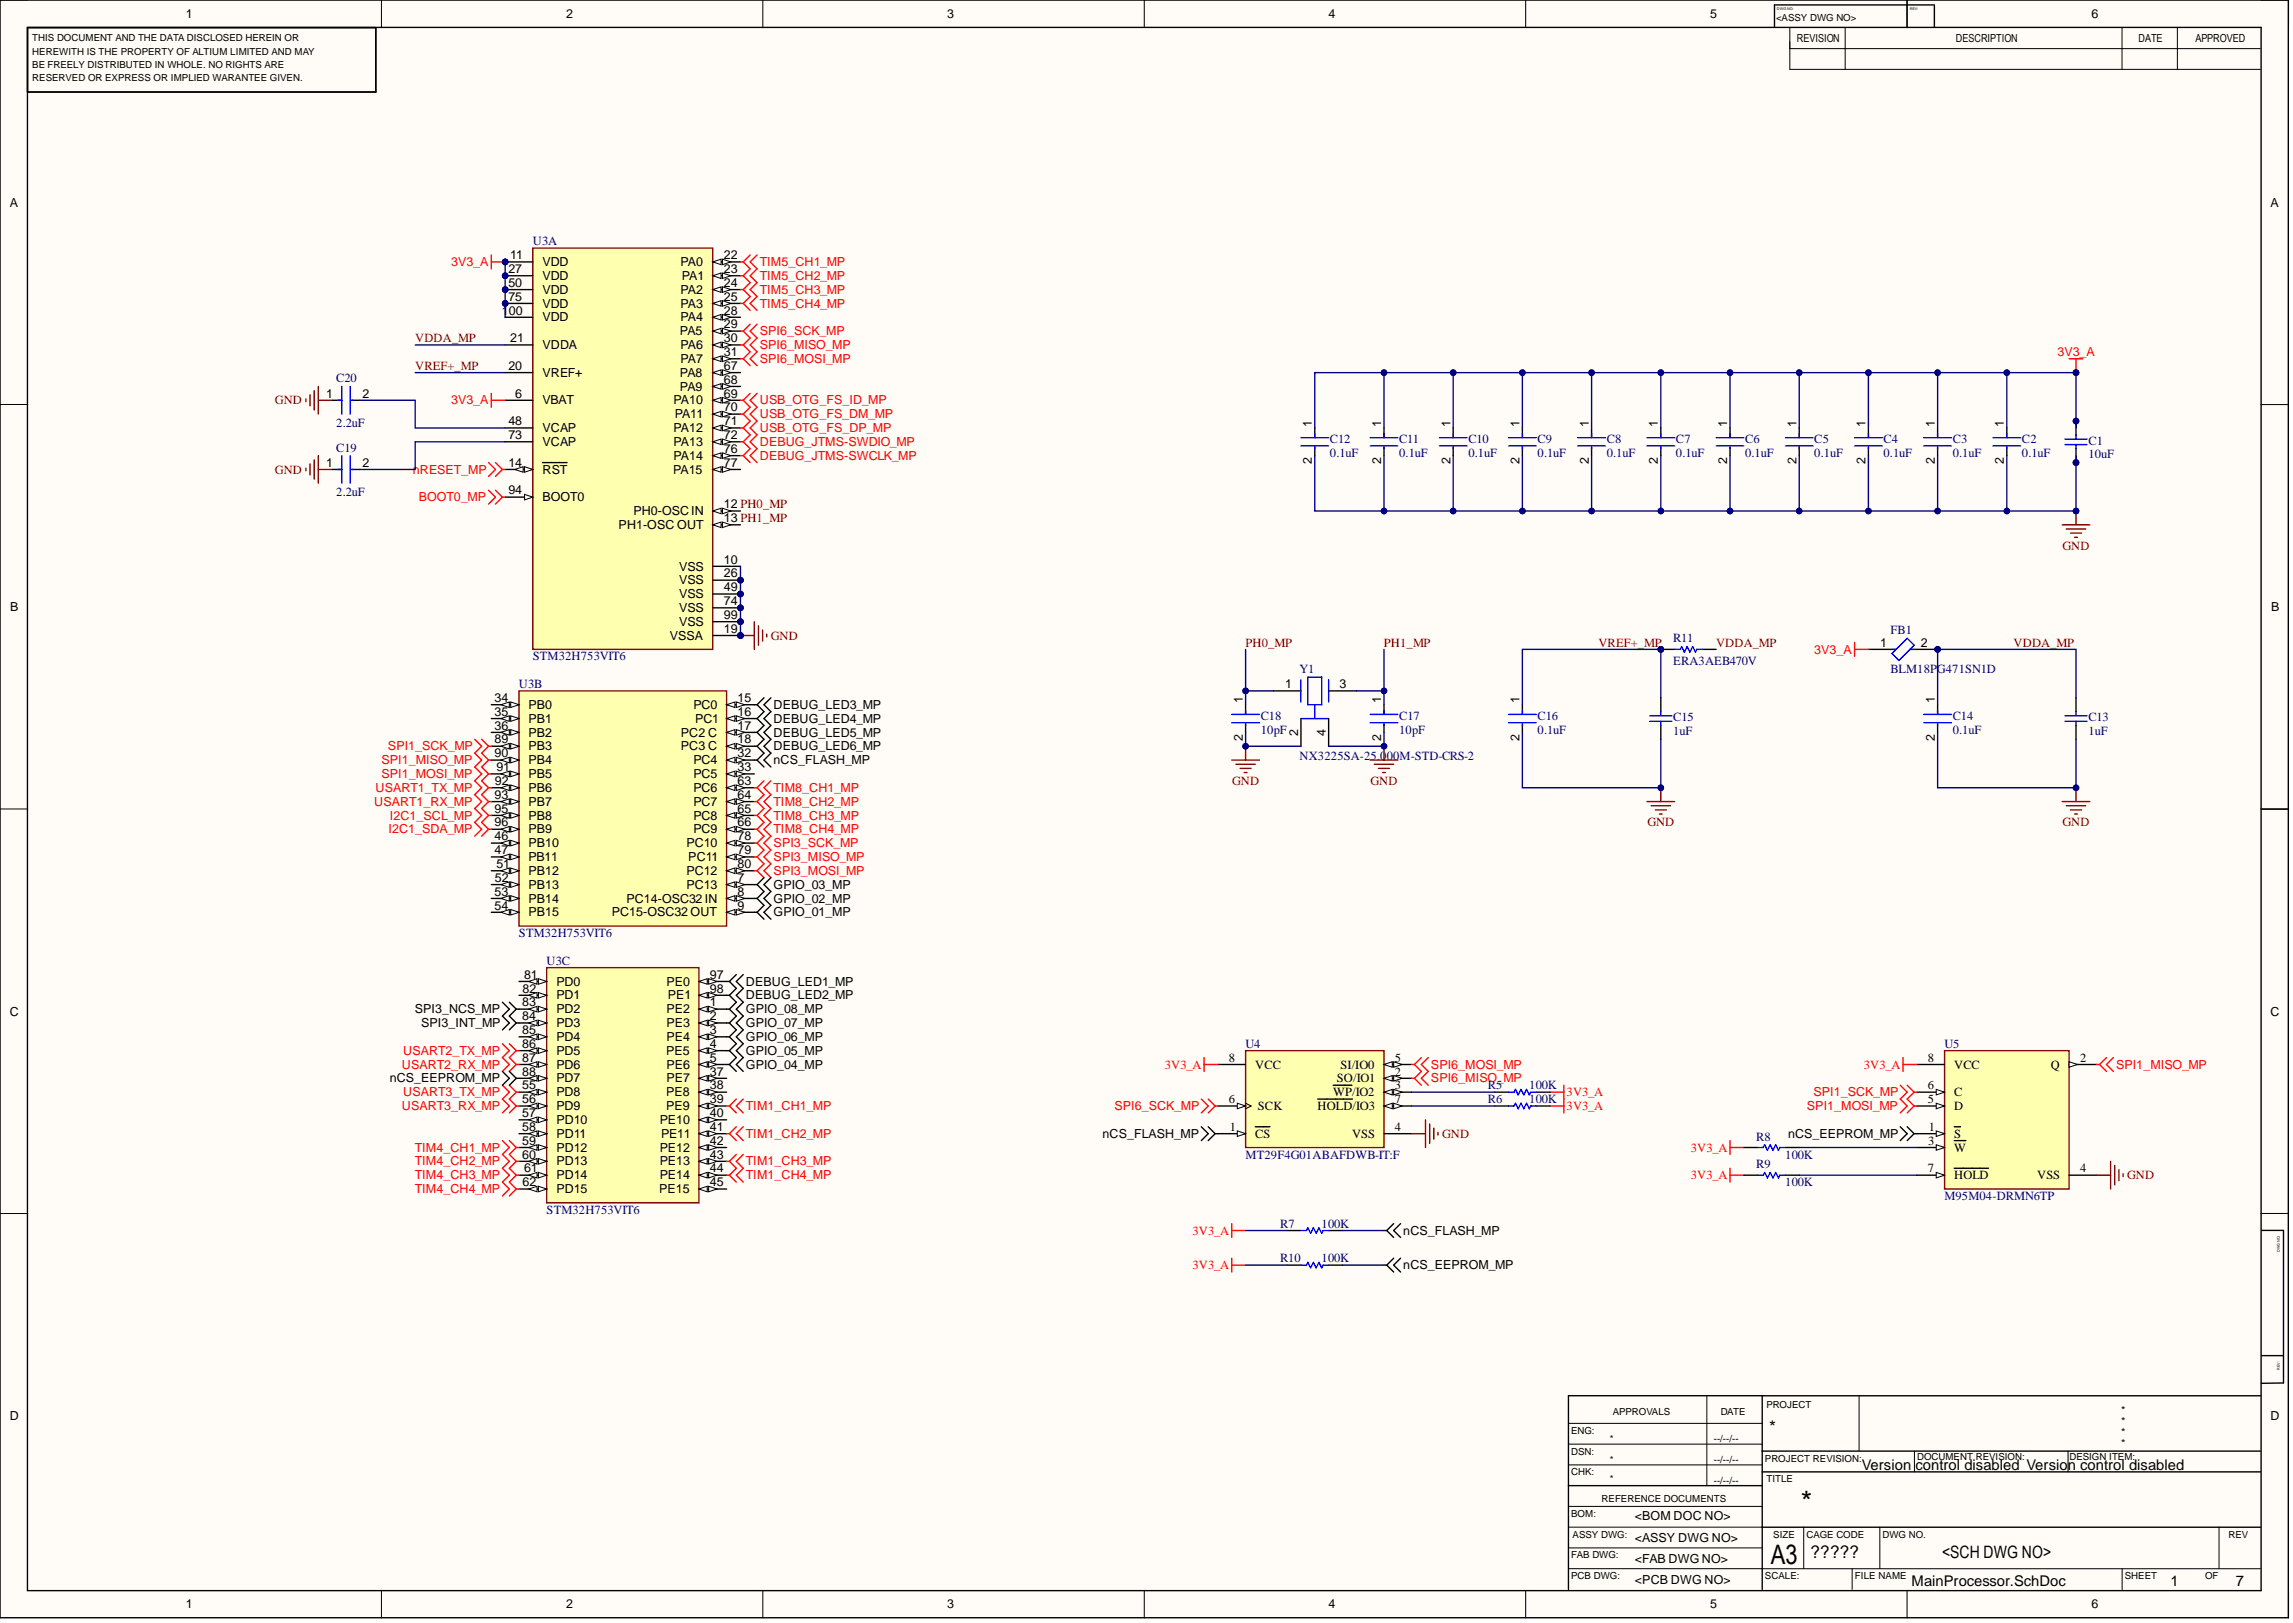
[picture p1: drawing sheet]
<svg xmlns="http://www.w3.org/2000/svg" width="420mm" height="297mm" viewBox="0 0 420 297" stroke-linecap="round" stroke-linejoin="round" font-family="sans-serif">
<defs><g id="words">
<text font-size="5.4" x="329.7" y="276.8">*</text>
<text font-size="4.9" x="324.2" y="286.2">A3</text>
<g font-size="3.2">
<text x="323.9" y="262.4">*</text>
<text x="331.5" y="285.1">?????</text>
</g>
<text font-size="3.1" x="355.6" y="285.1">&lt;SCH DWG NO&gt;</text>
<g font-size="2.7">
<text x="340.9" y="269">Version control disabled Version control disabled</text>
<text x="350" y="290.3">MainProcessor.SchDoc</text>
<text x="397.4" y="290.3">1</text>
<text x="409.4" y="290.3">7</text>
</g>
<g font-size="2.3">
<text x="34" y="3.3">1</text>
<text x="103.6" y="3.3">2</text>
<text x="173.4" y="3.3">3</text>
<text x="243.2" y="3.3">4</text>
<text x="313.1" y="3.3">5</text>
<text x="382.9" y="3.3">6</text>
<text x="1.8" y="37.8">A</text>
<text x="415.7" y="37.8">A</text>
<text x="93.4" y="47.4">11</text>
<text x="132.5" y="47.4">22</text>
<text x="93.1" y="50">27</text>
<text x="93.1" y="52.5">50</text>
<text x="99.3" y="48.7">VDD</text>
<text x="99.3" y="51.2">VDD</text>
<text x="99.3" y="53.8">VDD</text>
<text x="124.6" y="48.7">PA0</text>
<text x="124.6" y="53.8">PA2</text>
<text x="124.8" y="51.2">PA1</text>
<text x="132.5" y="50">23</text>
<text x="132.5" y="52.5">24</text>
<text x="91.9" y="57.6">100</text>
<text x="93.1" y="55">75</text>
<text x="99.3" y="56.3">VDD</text>
<text x="99.3" y="58.8">VDD</text>
<text x="124.6" y="56.3">PA3</text>
<text x="124.6" y="58.8">PA4</text>
<text x="132.5" y="55">25</text>
<text x="132.5" y="57.6">28</text>
<text x="93.4" y="62.6">21</text>
<text x="99.3" y="63.9">VDDA</text>
<text x="124.5" y="61.4">PA5</text>
<text x="124.6" y="63.9">PA6</text>
<text x="132.5" y="60.1">29</text>
<text x="132.5" y="62.6">30</text>
<text x="132.5" y="65.2">31</text>
<text x="93.1" y="67.7">20</text>
<text x="99.3" y="69">VREF+</text>
<text x="124.5" y="69">PA8</text>
<text x="124.5" y="71.5">PA9</text>
<text x="124.6" y="66.4">PA7</text>
<text x="132.5" y="67.7">67</text>
<text x="132.5" y="70.2">68</text>
<text x="59.7" y="72.8">1</text>
<text x="66.4" y="72.8">2</text>
<text x="93.1" y="77.8">48</text>
<text x="94.3" y="72.8">6</text>
<text x="99.3" y="74">VBAT</text>
<text x="123.3" y="74">PA10</text>
<text x="123.6" y="76.6">PA11</text>
<text x="132.5" y="72.8">69</text>
<text x="132.5" y="75.3">70</text>
<text x="132.5" y="77.8">71</text>
<text x="93.1" y="80.4">73</text>
<text x="99.3" y="79.1">VCAP</text>
<text x="99.3" y="81.6">VCAP</text>
<text x="123.3" y="79.1">PA12</text>
<text x="123.3" y="81.6">PA13</text>
<text x="132.5" y="80.4">72</text>
<text x="132.5" y="82.9">76</text>
<text x="240.2" y="78.1" transform="rotate(-90 240.2 78.1)">1</text>
<text x="252.9" y="78.1" transform="rotate(-90 252.9 78.1)">1</text>
<text x="265.5" y="78.1" transform="rotate(-90 265.5 78.1)">1</text>
<text x="278.2" y="78.1" transform="rotate(-90 278.2 78.1)">1</text>
<text x="290.9" y="78.1" transform="rotate(-90 290.9 78.1)">1</text>
<text x="303.5" y="78.1" transform="rotate(-90 303.5 78.1)">1</text>
<text x="316.2" y="78.1" transform="rotate(-90 316.2 78.1)">1</text>
<text x="328.9" y="78.1" transform="rotate(-90 328.9 78.1)">1</text>
<text x="341.5" y="78.1" transform="rotate(-90 341.5 78.1)">1</text>
<text x="354.2" y="78.1" transform="rotate(-90 354.2 78.1)">1</text>
<text x="366.9" y="78.1" transform="rotate(-90 366.9 78.1)">1</text>
<text x="59.7" y="85.4">1</text>
<text x="66.4" y="85.4">2</text>
<text x="93.1" y="85.4">14</text>
<text x="99.3" y="86.7">RST</text>
<text x="123.2" y="86.7">PA15</text>
<text x="123.3" y="84.2">PA14</text>
<text x="132.5" y="85.4">77</text>
<text x="240.2" y="85" transform="rotate(-90 240.2 85)">2</text>
<text x="252.9" y="85" transform="rotate(-90 252.9 85)">2</text>
<text x="265.5" y="85" transform="rotate(-90 265.5 85)">2</text>
<text x="278.2" y="85" transform="rotate(-90 278.2 85)">2</text>
<text x="290.9" y="85" transform="rotate(-90 290.9 85)">2</text>
<text x="303.5" y="85" transform="rotate(-90 303.5 85)">2</text>
<text x="316.2" y="85" transform="rotate(-90 316.2 85)">2</text>
<text x="328.9" y="85" transform="rotate(-90 328.9 85)">2</text>
<text x="341.5" y="85" transform="rotate(-90 341.5 85)">2</text>
<text x="354.2" y="85" transform="rotate(-90 354.2 85)">2</text>
<text x="366.9" y="85" transform="rotate(-90 366.9 85)">2</text>
<text x="93.1" y="90.5">94</text>
<text x="99.3" y="91.8">BOOT0</text>
<text x="116" y="94.3">PH0-OSCIN</text>
<text x="132.5" y="93">12 PH0_MP</text>
<text x="132.5" y="95.6">13 PH1_MP</text>
<text x="113.3" y="96.8">PH1-OSC OUT</text>
<text x="124.3" y="104.4">VSS</text>
<text x="124.3" y="106.9">VSS</text>
<text x="132.5" y="103.1">10</text>
<text x="132.5" y="105.7">26</text>
<text x="1.9" y="111.8">B</text>
<text x="124.3" y="109.5">VSS</text>
<text x="124.3" y="112">VSS</text>
<text x="132.5" y="108.2">49</text>
<text x="132.5" y="110.7">74</text>
<text x="132.5" y="113.3">99</text>
<text x="415.8" y="111.8">B</text>
<text x="122.6" y="117.1">VSSA</text>
<text x="124.3" y="114.5">VSS</text>
<text x="132.5" y="115.8">19</text>
<text x="344.2" y="118.3">1</text>
<text x="351.7" y="118.3">2</text>
<text x="235.3" y="125.9">1</text>
<text x="245.3" y="125.9">3</text>
<text x="90.5" y="128.5">34</text>
<text x="90.5" y="131">35</text>
<text x="96.8" y="129.7">PB0</text>
<text x="126.9" y="129.7">PC0</text>
<text x="135" y="128.5">15</text>
<text x="135" y="131">16</text>
<text x="141.6" y="129.7">DEBUG_LED3_MP</text>
<text x="227.5" y="128.7" transform="rotate(-90 227.5 128.7)">1</text>
<text x="252.9" y="128.7" transform="rotate(-90 252.9 128.7)">1</text>
<text x="278.2" y="128.7" transform="rotate(-90 278.2 128.7)">1</text>
<text x="354.2" y="128.7" transform="rotate(-90 354.2 128.7)">1</text>
<text x="90.5" y="133.5">36</text>
<text x="90.5" y="136.1">89</text>
<text x="96.8" y="132.3">PB1</text>
<text x="96.8" y="134.8">PB2</text>
<text x="96.8" y="137.3">PB3</text>
<text x="124.7" y="134.8">PC2 C</text>
<text x="124.7" y="137.3">PC3 C</text>
<text x="127.3" y="132.3">PC1</text>
<text x="135" y="133.5">17</text>
<text x="135" y="136.1">18</text>
<text x="141.6" y="132.3">DEBUG_LED4_MP</text>
<text x="141.6" y="134.8">DEBUG_LED5_MP</text>
<text x="141.6" y="137.3">DEBUG_LED6_MP</text>
<text x="227.5" y="135.6" transform="rotate(-90 227.5 135.6)">2</text>
<text x="237.7" y="134.6" transform="rotate(-90 237.7 134.6)">2</text>
<text x="242.7" y="134.7" transform="rotate(-90 242.7 134.7)">4</text>
<text x="252.9" y="135.6" transform="rotate(-90 252.9 135.6)">2</text>
<text x="278.2" y="135.6" transform="rotate(-90 278.2 135.6)">2</text>
<text x="354.2" y="135.6" transform="rotate(-90 354.2 135.6)">2</text>
<text x="90.5" y="138.6">90</text>
<text x="90.6" y="143.7">92</text>
<text x="90.9" y="141.1">91</text>
<text x="96.8" y="139.9">PB4</text>
<text x="96.8" y="142.4">PB5</text>
<text x="126.9" y="139.9">PC4</text>
<text x="126.9" y="142.4">PC5</text>
<text x="135" y="138.6">32</text>
<text x="135" y="141.1">33</text>
<text x="135" y="143.7">63</text>
<text x="141.6" y="139.9">nCS_FLASH_MP</text>
<text x="90.5" y="146.2">93</text>
<text x="90.5" y="148.7">95</text>
<text x="96.8" y="144.9">PB6</text>
<text x="96.8" y="147.5">PB7</text>
<text x="96.8" y="150">PB8</text>
<text x="126.9" y="144.9">PC6</text>
<text x="126.9" y="147.5">PC7</text>
<text x="126.9" y="150">PC8</text>
<text x="135" y="146.2">64</text>
<text x="135" y="148.7">65</text>
<text x="90.5" y="151.3">96</text>
<text x="90.5" y="153.8">46</text>
<text x="96.8" y="152.5">PB9</text>
<text x="96.8" y="155.1">PB10</text>
<text x="125.7" y="155.1">PC10</text>
<text x="126.9" y="152.5">PC9</text>
<text x="135" y="151.3">66</text>
<text x="135" y="153.8">78</text>
<text x="90.5" y="156.3">47</text>
<text x="90.6" y="161.4">52</text>
<text x="90.9" y="158.9">51</text>
<text x="96.8" y="157.6">PB11</text>
<text x="96.8" y="160.1">PB12</text>
<text x="125.7" y="160.1">PC12</text>
<text x="126" y="157.6">PC11</text>
<text x="135" y="156.3">79</text>
<text x="135" y="158.9">80</text>
<text x="135" y="161.4">7</text>
<text x="90.5" y="163.9">53</text>
<text x="90.5" y="166.5">54</text>
<text x="96.8" y="162.7">PB13</text>
<text x="96.8" y="165.2">PB14</text>
<text x="96.8" y="167.7">PB15</text>
<text x="112" y="167.7">PC15-OSC32 OUT</text>
<text x="114.7" y="165.2">PC14-OSC32 IN</text>
<text x="125.7" y="162.7">PC13</text>
<text x="135" y="163.9">8</text>
<text x="135" y="166.5">9</text>
<text x="141.6" y="167.7">GPIO_01_MP</text>
<text x="141.6" y="165.2">GPIO_02_MP</text>
<text x="141.6" y="162.7">GPIO_03_MP</text>
<text x="95.9" y="179.1">81</text>
<text x="130" y="179.1">97</text>
<text x="1.8" y="185.9">C</text>
<text x="75.9" y="185.5">SPI3_NCS_MP</text>
<text x="95.6" y="184.2">83</text>
<text x="95.7" y="181.7">82</text>
<text x="101.9" y="180.4">PD0</text>
<text x="101.9" y="182.9">PD1</text>
<text x="101.9" y="185.5">PD2</text>
<text x="122" y="185.5">PE2</text>
<text x="122" y="180.4">PE0</text>
<text x="122.3" y="182.9">PE1</text>
<text x="130" y="184.2">1</text>
<text x="130" y="181.7">98</text>
<text x="136.6" y="180.4">DEBUG_LED1_MP</text>
<text x="136.6" y="182.9">DEBUG_LED2_MP</text>
<text x="136.6" y="185.5">GPIO_08_MP</text>
<text x="415.7" y="185.9">C</text>
<text x="77.1" y="188">SPI3_INT_MP</text>
<text x="95.6" y="186.7">84</text>
<text x="95.6" y="189.2">85</text>
<text x="95.6" y="191.8">86</text>
<text x="101.9" y="188">PD3</text>
<text x="101.9" y="190.5">PD4</text>
<text x="122" y="188">PE3</text>
<text x="122" y="190.5">PE4</text>
<text x="130" y="186.7">2</text>
<text x="130" y="189.2">3</text>
<text x="130" y="191.8">4</text>
<text x="136.6" y="190.5">GPIO_06_MP</text>
<text x="136.6" y="188">GPIO_07_MP</text>
<text x="95.6" y="194.3">87</text>
<text x="95.6" y="196.8">88</text>
<text x="101.9" y="193">PD5</text>
<text x="101.9" y="195.6">PD6</text>
<text x="122" y="193">PE5</text>
<text x="122" y="195.6">PE6</text>
<text x="130" y="194.3">5</text>
<text x="130" y="196.8">37</text>
<text x="136.6" y="195.6">GPIO_04_MP</text>
<text x="136.6" y="193">GPIO_05_MP</text>
<text x="225" y="194.3">8</text>
<text x="229.8" y="195.6">VCC</text>
<text x="245.4" y="195.6">SI/IO0</text>
<text x="255.4" y="194.3">5</text>
<text x="255.4" y="196.8">2</text>
<text x="352.9" y="194.3">8</text>
<text x="357.8" y="195.6">VCC</text>
<text x="375.5" y="195.6">Q</text>
<text x="380.8" y="194.3">2</text>
<text x="71.4" y="198.1">nCS_EEPROM_MP</text>
<text x="95.6" y="199.4">55</text>
<text x="95.6" y="201.9">56</text>
<text x="101.9" y="198.1">PD7</text>
<text x="101.9" y="200.6">PD8</text>
<text x="101.9" y="203.2">PD9</text>
<text x="122" y="200.6">PE8</text>
<text x="122" y="203.2">PE9</text>
<text x="122" y="198.1">PE7</text>
<text x="130" y="199.4">38</text>
<text x="130" y="201.9">39</text>
<text x="225" y="201.9">6</text>
<text x="230.3" y="203.2">SCK</text>
<text x="241.2" y="203.2">HOLD/IO3</text>
<text x="244.1" y="200.6">WP/IO2</text>
<text x="244.8" y="198.1">SO/IO1</text>
<text x="255.4" y="201.9">7</text>
<text x="255.4" y="199.4">3</text>
<text x="352.9" y="199.4">6</text>
<text x="352.9" y="201.9">5</text>
<text x="357.8" y="200.6">C</text>
<text x="357.8" y="203.2">D</text>
<text x="95.6" y="204.4">57</text>
<text x="95.6" y="207">58</text>
<text x="95.6" y="209.5">59</text>
<text x="101.9" y="205.7">PD10</text>
<text x="101.9" y="208.2">PD11</text>
<text x="120.8" y="205.7">PE10</text>
<text x="121" y="208.2">PE11</text>
<text x="130" y="204.4">40</text>
<text x="130" y="207">41</text>
<text x="130" y="209.5">42</text>
<text x="201.9" y="208.2">nCS_FLASH_MP</text>
<text x="225.2" y="207">1</text>
<text x="229.8" y="208.2">CS</text>
<text x="247.5" y="208.2">VSS</text>
<text x="255.4" y="207">4</text>
<text x="327.4" y="208.2">nCS_EEPROM_MP</text>
<text x="353" y="209.5">3</text>
<text x="353.1" y="207">1</text>
<text x="357.8" y="208.2">S</text>
<text x="95.6" y="212">60</text>
<text x="95.9" y="214.6">61</text>
<text x="101.9" y="210.8">PD12</text>
<text x="101.9" y="213.3">PD13</text>
<text x="101.9" y="215.8">PD14</text>
<text x="120.8" y="210.8">PE12</text>
<text x="120.8" y="213.3">PE13</text>
<text x="120.8" y="215.8">PE14</text>
<text x="130" y="212">43</text>
<text x="130" y="214.6">44</text>
<text x="352.9" y="214.6">7</text>
<text x="357.8" y="215.8">HOLD</text>
<text x="357.8" y="210.8">W</text>
<text x="373" y="215.8">VSS</text>
<text x="380.8" y="214.6">4</text>
<text x="95.7" y="217.1">62</text>
<text x="101.9" y="218.4">PD15</text>
<text x="120.7" y="218.4">PE15</text>
<text x="130" y="217.1">45</text>
<text x="256.9" y="226">nCS_FLASH_MP</text>
<text x="256.9" y="232.3">nCS_EEPROM_MP</text>
<text x="1.8" y="259.9">D</text>
<text x="415.7" y="259.9">D</text>
<text x="299.3" y="278.2">&lt;BOM DOC NO&gt;</text>
<text x="299.3" y="286.1">&lt;FAB DWG NO&gt;</text>
<text x="299.3" y="282.3">&lt;ASSY DWG NO&gt;</text>
<text x="299.3" y="289.9">&lt;PCB DWG NO&gt;</text>
<text x="34" y="294.3">1</text>
<text x="103.6" y="294.3">2</text>
<text x="173.4" y="294.3">3</text>
<text x="243.2" y="294.3">4</text>
<text x="313.1" y="294.3">5</text>
<text x="382.9" y="294.3">6</text>
</g>
<g font-size="2.3" fill="#000080">
<text x="97.5" y="44.9">U3A</text>
<text x="61.6" y="70">C20</text>
<text x="61.6" y="82.6">C19</text>
<text x="61.6" y="78.1">2.2uF</text>
<text x="243.5" y="81.1">C12</text>
<text x="243.5" y="83.6">0.1uF</text>
<text x="256.2" y="81.1">C11</text>
<text x="256.2" y="83.6">0.1uF</text>
<text x="268.8" y="81.1">C10</text>
<text x="268.8" y="83.6">0.1uF</text>
<text x="281.5" y="81.1">C9</text>
<text x="281.5" y="83.6">0.1uF</text>
<text x="294.2" y="81.1">C8</text>
<text x="294.2" y="83.6">0.1uF</text>
<text x="306.8" y="81.1">C7</text>
<text x="306.8" y="83.6">0.1uF</text>
<text x="319.5" y="81.1">C6</text>
<text x="319.5" y="83.6">0.1uF</text>
<text x="332.2" y="81.1">C5</text>
<text x="332.2" y="83.6">0.1uF</text>
<text x="344.8" y="81.1">C4</text>
<text x="344.8" y="83.6">0.1uF</text>
<text x="357.5" y="81.1">C3</text>
<text x="357.5" y="83.6">0.1uF</text>
<text x="370.2" y="81.1">C2</text>
<text x="370.2" y="83.6">0.1uF</text>
<text x="382.3" y="81.4">C1</text>
<text x="382.3" y="83.9">10uF</text>
<text x="61.6" y="90.7">2.2uF</text>
<text x="306.3" y="117.6">R11</text>
<text x="346.1" y="116.1">FB1</text>
<text x="95" y="125.9">U3B</text>
<text x="97.5" y="120.9">STM32H753VIT6</text>
<text x="237.9" y="123.2">Y1</text>
<text x="306.3" y="121.6">ERA3AEB470V</text>
<text x="346.1" y="123.2">BLM18PG471SN1D</text>
<text x="230.8" y="131.8">C18</text>
<text x="256.2" y="131.8">C17</text>
<text x="281.5" y="131.8">C16</text>
<text x="357.5" y="131.8">C14</text>
<text x="230.8" y="134.3">10pF</text>
<text x="256.2" y="134.3">10pF</text>
<text x="281.5" y="134.3">0.1uF</text>
<text x="306.3" y="132">C15</text>
<text x="306.3" y="134.5">1uF</text>
<text x="357.5" y="134.3">0.1uF</text>
<text x="382.3" y="132">C13</text>
<text x="382.3" y="134.5">1uF</text>
<text x="237.9" y="139.1">NX3225SA-25.0</text>
<text x="253.9" y="139.1">00M-STD-CRS-2</text>
<text x="95" y="171.5">STM32H753VIT6</text>
<text x="100.1" y="176.6">U3C</text>
<text x="228" y="191.8">U4</text>
<text x="356" y="191.8">U5</text>
<text x="272.4" y="199.4">R5</text>
<text x="272.4" y="201.9">R6</text>
<text x="280" y="199.4">100K</text>
<text x="280" y="201.9">100K</text>
<text x="321.5" y="208.7">R8</text>
<text x="228" y="212">MT29F4G01ABAFDWB-IT:F</text>
<text x="321.5" y="213.8">R9</text>
<text x="326.8" y="212">100K</text>
<text x="326.8" y="217.1">100K</text>
<text x="356" y="219.6">M95M04-DRMN6TP</text>
<text x="100.1" y="222.2">STM32H753VIT6</text>
<text x="234.4" y="224.7">R7</text>
<text x="242" y="224.7">100K</text>
<text x="234.4" y="231">R10</text>
<text x="242" y="231">100K</text>
</g>
<g font-size="2.3" fill="#f00">
<text x="82.6" y="48.7">3V3_A</text>
<text x="139.1" y="48.7">TIM5_CH1_MP</text>
<text x="139.1" y="51.2">TIM5_CH2_MP</text>
<text x="139.1" y="53.8">TIM5_CH3_MP</text>
<text x="139.1" y="56.3">TIM5_CH4_MP</text>
<text x="139.1" y="61.4">SPI6_SCK_MP</text>
<text x="139.1" y="63.9">SPI6_MISO_MP</text>
<text x="376.7" y="65.2">3V3_A</text>
<text x="139.1" y="66.4">SPI6_MOSI_MP</text>
<text x="82.6" y="74">3V3_A</text>
<text x="139.1" y="76.6">USB_OTG_FS_DM_MP</text>
<text x="139.1" y="74">USB_OTG_FS_ID_MP</text>
<text x="139.1" y="79.1">USB_OTG_FS_DP_MP</text>
<text x="139.1" y="81.6">DEBUG_JTMS-SWDIO_MP</text>
<text x="75.6" y="86.7">nRESET_MP</text>
<text x="139.1" y="84.2">DEBUG_JTMS-SWCLK_MP</text>
<text x="76.7" y="91.8">BOOT0_MP</text>
<text x="332.2" y="119.6">3V3_A</text>
<text x="71" y="137.3">SPI1_SCK_MP</text>
<text x="69.8" y="142.4">SPI1_MOSI_MP</text>
<text x="69.8" y="139.9">SPI1_MISO_MP</text>
<text x="68.5" y="147.5">USART1_RX_MP</text>
<text x="68.7" y="144.9">USART1_TX_MP</text>
<text x="71.4" y="150">I2C1_SCL_MP</text>
<text x="141.6" y="144.9">TIM8_CH1_MP</text>
<text x="141.6" y="147.5">TIM8_CH2_MP</text>
<text x="141.6" y="150">TIM8_CH3_MP</text>
<text x="71.1" y="152.5">I2C1_SDA_MP</text>
<text x="141.6" y="152.5">TIM8_CH4_MP</text>
<text x="141.6" y="155.1">SPI3_SCK_MP</text>
<text x="141.6" y="160.1">SPI3_MOSI_MP</text>
<text x="141.6" y="157.6">SPI3_MISO_MP</text>
<text x="73.6" y="195.6">USART2_RX_MP</text>
<text x="73.8" y="193">USART2_TX_MP</text>
<text x="213.3" y="195.6">3V3_A</text>
<text x="262" y="195.6">SPI6_MOSI_MP</text>
<text x="341.2" y="195.6">3V3_A</text>
<text x="387.4" y="195.6">SPI1_MISO_MP</text>
<text x="73.6" y="203.2">USART3_RX_MP</text>
<text x="73.8" y="200.6">USART3_TX_MP</text>
<text x="136.6" y="203.2">TIM1_CH1_MP</text>
<text x="204" y="203.2">SPI6_SCK_MP</text>
<text x="262" y="198.1">SPI6_MISO_MP</text>
<text x="286.8" y="200.6">3V3_A</text>
<text x="286.8" y="203.2">3V3_A</text>
<text x="330.8" y="203.2">SPI1_MOSI_MP</text>
<text x="332" y="200.6">SPI1_SCK_MP</text>
<text x="136.6" y="208.2">TIM1_CH2_MP</text>
<text x="75.9" y="210.8">TIM4_CH1_MP</text>
<text x="75.9" y="213.3">TIM4_CH2_MP</text>
<text x="75.9" y="215.8">TIM4_CH3_MP</text>
<text x="136.6" y="213.3">TIM1_CH3_MP</text>
<text x="136.6" y="215.8">TIM1_CH4_MP</text>
<text x="309.5" y="215.8">3V3_A</text>
<text x="309.5" y="210.8">3V3_A</text>
<text x="75.9" y="218.4">TIM4_CH4_MP</text>
<text x="218.3" y="226">3V3_A</text>
<text x="218.3" y="232.3">3V3_A</text>
</g>
<g font-size="2.3" fill="#800000">
<text x="76" y="62.6">VDDA_MP</text>
<text x="76" y="67.7">VREF+_MP</text>
<text x="50.3" y="74">GND</text>
<text x="50.3" y="86.7">GND</text>
<text x="377.6" y="100.6">GND</text>
<text x="141.1" y="117.1">GND</text>
<text x="228" y="118.3">PH0_MP</text>
<text x="253.4" y="118.3">PH1_MP</text>
<text x="292.6" y="118.3">VREF+_MP</text>
<text x="314.2" y="118.3">VDDA_MP</text>
<text x="368.7" y="118.3">VDDA_MP</text>
<text x="225.6" y="143.7">GND</text>
<text x="250.9" y="143.7">GND</text>
<text x="301.6" y="151.3">GND</text>
<text x="377.6" y="151.3">GND</text>
<text x="264" y="208.2">GND</text>
<text x="389.4" y="215.8">GND</text>
</g>
<g font-size="2">
<text x="329" y="7.7">REVISION</text>
<text x="358.1" y="7.7">DESCRIPTION</text>
<text x="391.5" y="7.7">DATE</text>
<text x="401.9" y="7.7">APPROVED</text>
<text x="388.3" y="262.8">*</text>
<text x="388.3" y="258.8">*</text>
<text x="388.3" y="260.8">*</text>
<text x="388.3" y="264.8">*</text>
</g>
<g font-size="1.8">
<text x="325.2" y="3.8">&lt;ASSY DWG NO&gt;</text>
<text x="5.9" y="7.6">THIS DOCUMENT AND THE DATA DISCLOSED HEREIN OR</text>
<text x="5.9" y="10">HEREWITH IS THE PROPERTY OF ALTIUM LIMITED AND MAY</text>
<text x="5.9" y="12.5">BE FREELY DISTRIBUTED IN WHOLE. NO RIGHTS ARE</text>
<text x="5.9" y="14.9">RESERVED OR EXPRESS OR IMPLIED WARANTEE GIVEN.</text>
<text x="323.4" y="257.6">PROJECT</text>
<text x="287.7" y="262.4">ENG:</text>
<text x="294.8" y="264">*</text>
<text x="295.3" y="258.9">APPROVALS</text>
<text x="313.8" y="264">--/--/--</text>
<text x="315" y="258.9">DATE</text>
<text x="287.7" y="266.2">DSN:</text>
<text x="294.8" y="267.8">*</text>
<text x="313.8" y="267.8">--/--/--</text>
<text x="323.1" y="267.5">PROJECT REVISION:</text>
<text x="351" y="267.2">DOCUMENT REVISION:</text>
<text x="378.9" y="267.2">DESIGN ITEM:</text>
<text x="287.7" y="270">CHK:</text>
<text x="293.2" y="274.8">REFERENCE DOCUMENTS</text>
<text x="294.8" y="271.3">*</text>
<text x="313.8" y="271.6">--/--/--</text>
<text x="323.4" y="271.3">TITLE</text>
<text x="287.7" y="277.6">BOM:</text>
<text x="287.9" y="281.4">ASSY DWG:</text>
<text x="324.7" y="281.4">SIZE</text>
<text x="330.7" y="281.4">CAGE CODE</text>
<text x="344.7" y="281.4">DWG NO.</text>
<text x="408" y="281.4">REV</text>
<text x="287.7" y="285.2">FAB DWG:</text>
<text x="287.7" y="289">PCB DWG:</text>
<text x="323.1" y="289">SCALE:</text>
<text x="339.6" y="289">FILE NAME</text>
<text x="389" y="289">SHEET</text>
<text x="403.7" y="289">OF</text>
</g>
<g font-size=".7">
<text x="325.3" y="1.8">DWG NO:</text>
<text x="349.7" y="1.8">REV:</text>
<text x="417.4" y="229.1" transform="rotate(-90 417.4 229.1)">DWG NO:</text>
<text x="417.4" y="250.7" transform="rotate(-90 417.4 250.7)">REV:</text>
</g>
</g></defs>
<g fill="#fffcf8">
<path d="M0 0h419v296.1h-419z" fill-rule="evenodd"/>
<path d="M5.1 5.1h408.8v286h-408.8z" fill-rule="evenodd"/>
</g>
<g fill="none" stroke="#000" stroke-width=".18">
<path d="M0 0h5.1M69.8 0v5.1M139.7 0v5.1M209.5 0v5.1M279.3 0v5.1M327.7 5.1v7.6M327.7 8.9h86.1M327.7 12.7h86.1M337.8 5.1v7.6M349.1 0v5.1M388.5 5.1v7.6M398.6 5.1v7.6"/>
<path d="M413.9 0h5.1v5.1M0 74h5.1M413.9 74h5.1M0 148.1h5.1M413.9 148.1h5.1M0 222.1h5.1M413.9 222.1h5.1M312.5 255.4v16.5M340.4 255.4v10.2M287.2 264.3h35.4M287.2 260.5h35.4M287.2 268.1h35.4"/>
<path d="M287.2 279.5h35.4M287.2 275.7h35.4M330.2 279.5v7.6M344.2 279.5v7.6M350.5 265.6v3.8M378.6 265.6v3.8M406.3 279.5v7.6M69.8 291.1v5M139.7 291.1v5M209.5 291.1v5M279.3 291.1v5M287.2 287.1h126.7"/>
<path d="M287.2 283.3h35.4M339.1 287.1v3.8M349.1 291.1v5M388.5 287.1v3.8M419 291.1v5"/>
</g>
<g fill="none" stroke="#000" stroke-width=".25">
<path d="M0 0h418.9v296.1h-418.9zM5 5h409v286.1h-409zM68.8 5.1v11.7h-63.8M324.9 .9v4M324.9 .9h29.2M349.1 0v5M354.1 1v4M414 148.1h5M414.1 225.2h4v27.9l-4.1 .1M322.6 255.4v35.5M413.9 255.5l-126.7-.1v35.5M414.1 248.1h4"/>
<path d="M287.2 271.9h35.4M322.6 265.6h91.3M322.6 269.4h91.3M322.6 279.5h91.3"/>
</g>
<circle cx="92.5" cy="47.9" r=".51" fill="#000080"/>
<circle cx="92.5" cy="47.9" r=".51" fill="none" stroke="#000080" stroke-width=".18"/>
<circle cx="92.5" cy="50.5" r=".51" fill="#000080"/>
<circle cx="92.5" cy="50.5" r=".51" fill="none" stroke="#000080" stroke-width=".18"/>
<circle cx="92.5" cy="53" r=".51" fill="#000080"/>
<circle cx="92.5" cy="53" r=".51" fill="none" stroke="#000080" stroke-width=".18"/>
<circle cx="92.5" cy="55.5" r=".51" fill="#000080"/>
<circle cx="92.5" cy="55.5" r=".51" fill="none" stroke="#000080" stroke-width=".18"/>
<circle cx="135.6" cy="106.2" r=".51" fill="#000080"/>
<circle cx="135.6" cy="106.2" r=".51" fill="none" stroke="#000080" stroke-width=".18"/>
<circle cx="135.6" cy="108.7" r=".51" fill="#000080"/>
<circle cx="135.6" cy="108.7" r=".51" fill="none" stroke="#000080" stroke-width=".18"/>
<circle cx="135.6" cy="111.2" r=".51" fill="#000080"/>
<circle cx="135.6" cy="111.2" r=".51" fill="none" stroke="#000080" stroke-width=".18"/>
<circle cx="135.6" cy="113.8" r=".51" fill="#000080"/>
<circle cx="135.6" cy="113.8" r=".51" fill="none" stroke="#000080" stroke-width=".18"/>
<circle cx="135.6" cy="116.3" r=".51" fill="#000080"/>
<circle cx="135.6" cy="116.3" r=".51" fill="none" stroke="#000080" stroke-width=".18"/>
<path d="M97.6 45.4h32.9v73.4h-32.9z" fill-rule="evenodd" fill="#ffffb0"/>
<path d="M97.6 45.4h32.9v73.4h-32.9z" fill="none" stroke="#800000" stroke-width=".25"/>
<path d="M92.5 85.9h5.1" fill="none" stroke="#000" stroke-width=".25"/>
<path d="M96 85.4l1.6 .5-1.6 .5z" fill="#f8fcff"/>
<path d="M96 85.4l1.6 .5-1.6 .5z" fill="none" stroke="#000" stroke-width=".18"/>
<path d="M94.3 85.9l1.5-.5v1z" fill="#f8fcff"/>
<path d="M94.3 85.9l1.5-.5v1z" fill="none" stroke="#000" stroke-width=".18"/>
<path d="M92.5 91h5.1M99.3 84.7h4.5" fill="none" stroke="#000" stroke-width=".25"/>
<path d="M96 90.5l1.6 .5-1.6 .5z" fill="#f8fcff"/>
<path d="M96 90.5l1.6 .5-1.6 .5z" fill="none" stroke="#000" stroke-width=".18"/>
<path d="M130.5 47.9h5.1" fill="none" stroke="#000" stroke-width=".25"/>
<path d="M130.5 47.9l1.5-.5v1z" fill="#f8fcff"/>
<path d="M130.5 47.9l1.5-.5v1z" fill="none" stroke="#000" stroke-width=".18"/>
<path d="M132.3 47.4l1.5 .5-1.5 .5z" fill="#f8fcff"/>
<path d="M132.3 47.4l1.5 .5-1.5 .5z" fill="none" stroke="#000" stroke-width=".18"/>
<path d="M130.5 50.5h5.1" fill="none" stroke="#000" stroke-width=".25"/>
<path d="M130.5 50.5l1.5-.5v1z" fill="#f8fcff"/>
<path d="M130.5 50.5l1.5-.5v1z" fill="none" stroke="#000" stroke-width=".18"/>
<path d="M132.3 50l1.5 .5-1.5 .5z" fill="#f8fcff"/>
<path d="M132.3 50l1.5 .5-1.5 .5z" fill="none" stroke="#000" stroke-width=".18"/>
<path d="M130.5 53h5.1" fill="none" stroke="#000" stroke-width=".25"/>
<path d="M130.5 53l1.5-.5v1z" fill="#f8fcff"/>
<path d="M130.5 53l1.5-.5v1z" fill="none" stroke="#000" stroke-width=".18"/>
<path d="M132.3 52.5l1.5 .5-1.5 .5z" fill="#f8fcff"/>
<path d="M132.3 52.5l1.5 .5-1.5 .5z" fill="none" stroke="#000" stroke-width=".18"/>
<path d="M130.5 55.5h5.1" fill="none" stroke="#000" stroke-width=".25"/>
<path d="M130.5 55.5l1.5-.5v1z" fill="#f8fcff"/>
<path d="M130.5 55.5l1.5-.5v1z" fill="none" stroke="#000" stroke-width=".18"/>
<path d="M132.3 55l1.5 .5-1.5 .5z" fill="#f8fcff"/>
<path d="M132.3 55l1.5 .5-1.5 .5z" fill="none" stroke="#000" stroke-width=".18"/>
<path d="M130.5 58.1h5.1" fill="none" stroke="#000" stroke-width=".25"/>
<path d="M130.5 58.1l1.5-.5v1z" fill="#f8fcff"/>
<path d="M130.5 58.1l1.5-.5v1z" fill="none" stroke="#000" stroke-width=".18"/>
<path d="M132.3 57.6l1.5 .5-1.5 .5z" fill="#f8fcff"/>
<path d="M132.3 57.6l1.5 .5-1.5 .5z" fill="none" stroke="#000" stroke-width=".18"/>
<path d="M130.5 60.6h5.1" fill="none" stroke="#000" stroke-width=".25"/>
<path d="M130.5 60.6l1.5-.5v1z" fill="#f8fcff"/>
<path d="M130.5 60.6l1.5-.5v1z" fill="none" stroke="#000" stroke-width=".18"/>
<path d="M132.3 60.1l1.5 .5-1.5 .5z" fill="#f8fcff"/>
<path d="M132.3 60.1l1.5 .5-1.5 .5z" fill="none" stroke="#000" stroke-width=".18"/>
<path d="M130.5 63.1h5.1" fill="none" stroke="#000" stroke-width=".25"/>
<path d="M130.5 63.1l1.5-.5v1z" fill="#f8fcff"/>
<path d="M130.5 63.1l1.5-.5v1z" fill="none" stroke="#000" stroke-width=".18"/>
<path d="M132.3 62.6l1.5 .5-1.5 .5z" fill="#f8fcff"/>
<path d="M132.3 62.6l1.5 .5-1.5 .5z" fill="none" stroke="#000" stroke-width=".18"/>
<path d="M130.5 65.7h5.1" fill="none" stroke="#000" stroke-width=".25"/>
<path d="M130.5 65.7l1.5-.5v1z" fill="#f8fcff"/>
<path d="M130.5 65.7l1.5-.5v1z" fill="none" stroke="#000" stroke-width=".18"/>
<path d="M132.3 65.2l1.5 .5-1.5 .5z" fill="#f8fcff"/>
<path d="M132.3 65.2l1.5 .5-1.5 .5z" fill="none" stroke="#000" stroke-width=".18"/>
<path d="M92.5 47.9h5.1M92.5 73.3h5.1M92.5 78.3h5.1M92.5 80.9h5.1" fill="none" stroke="#000" stroke-width=".25"/>
<circle cx="92.5" cy="47.9" r=".51" fill="#000080"/>
<circle cx="92.5" cy="47.9" r=".51" fill="none" stroke="#000080" stroke-width=".18"/>
<path d="M92.5 50.5h5.1" fill="none" stroke="#000" stroke-width=".25"/>
<circle cx="92.5" cy="50.5" r=".51" fill="#000080"/>
<circle cx="92.5" cy="50.5" r=".51" fill="none" stroke="#000080" stroke-width=".18"/>
<path d="M92.5 53h5.1" fill="none" stroke="#000" stroke-width=".25"/>
<circle cx="92.5" cy="53" r=".51" fill="#000080"/>
<circle cx="92.5" cy="53" r=".51" fill="none" stroke="#000080" stroke-width=".18"/>
<path d="M92.5 55.5h5.1" fill="none" stroke="#000" stroke-width=".25"/>
<circle cx="92.5" cy="55.5" r=".51" fill="#000080"/>
<circle cx="92.5" cy="55.5" r=".51" fill="none" stroke="#000080" stroke-width=".18"/>
<path d="M92.5 58.1h5.1M92.5 63.1h5.1M92.5 68.2h5.1M130.5 68.2h5.1" fill="none" stroke="#000" stroke-width=".25"/>
<path d="M130.5 68.2l1.5-.5v1z" fill="#f8fcff"/>
<path d="M130.5 68.2l1.5-.5v1z" fill="none" stroke="#000" stroke-width=".18"/>
<path d="M132.3 67.7l1.5 .5-1.5 .5z" fill="#f8fcff"/>
<path d="M132.3 67.7l1.5 .5-1.5 .5z" fill="none" stroke="#000" stroke-width=".18"/>
<path d="M130.5 70.7h5.1" fill="none" stroke="#000" stroke-width=".25"/>
<path d="M130.5 70.7l1.5-.5v1z" fill="#f8fcff"/>
<path d="M130.5 70.7l1.5-.5v1z" fill="none" stroke="#000" stroke-width=".18"/>
<path d="M132.3 70.2l1.5 .5-1.5 .5z" fill="#f8fcff"/>
<path d="M132.3 70.2l1.5 .5-1.5 .5z" fill="none" stroke="#000" stroke-width=".18"/>
<path d="M130.5 73.3h5.1" fill="none" stroke="#000" stroke-width=".25"/>
<path d="M130.5 73.3l1.5-.5v1z" fill="#f8fcff"/>
<path d="M130.5 73.3l1.5-.5v1z" fill="none" stroke="#000" stroke-width=".18"/>
<path d="M132.3 72.8l1.5 .5-1.5 .5z" fill="#f8fcff"/>
<path d="M132.3 72.8l1.5 .5-1.5 .5z" fill="none" stroke="#000" stroke-width=".18"/>
<path d="M130.5 75.8h5.1" fill="none" stroke="#000" stroke-width=".25"/>
<path d="M130.5 75.8l1.5-.5v1z" fill="#f8fcff"/>
<path d="M130.5 75.8l1.5-.5v1z" fill="none" stroke="#000" stroke-width=".18"/>
<path d="M132.3 75.3l1.5 .5-1.5 .5z" fill="#f8fcff"/>
<path d="M132.3 75.3l1.5 .5-1.5 .5z" fill="none" stroke="#000" stroke-width=".18"/>
<path d="M130.5 78.3h5.1" fill="none" stroke="#000" stroke-width=".25"/>
<path d="M130.5 78.3l1.5-.5v1z" fill="#f8fcff"/>
<path d="M130.5 78.3l1.5-.5v1z" fill="none" stroke="#000" stroke-width=".18"/>
<path d="M132.3 77.8l1.5 .5-1.5 .5z" fill="#f8fcff"/>
<path d="M132.3 77.8l1.5 .5-1.5 .5z" fill="none" stroke="#000" stroke-width=".18"/>
<path d="M130.5 80.9h5.1" fill="none" stroke="#000" stroke-width=".25"/>
<path d="M130.5 80.9l1.5-.5v1z" fill="#f8fcff"/>
<path d="M130.5 80.9l1.5-.5v1z" fill="none" stroke="#000" stroke-width=".18"/>
<path d="M132.3 80.4l1.5 .5-1.5 .5z" fill="#f8fcff"/>
<path d="M132.3 80.4l1.5 .5-1.5 .5z" fill="none" stroke="#000" stroke-width=".18"/>
<path d="M130.5 83.4h5.1" fill="none" stroke="#000" stroke-width=".25"/>
<path d="M130.5 83.4l1.5-.5v1z" fill="#f8fcff"/>
<path d="M130.5 83.4l1.5-.5v1z" fill="none" stroke="#000" stroke-width=".18"/>
<path d="M132.3 82.9l1.5 .5-1.5 .5z" fill="#f8fcff"/>
<path d="M132.3 82.9l1.5 .5-1.5 .5z" fill="none" stroke="#000" stroke-width=".18"/>
<path d="M130.5 85.9h5.1" fill="none" stroke="#000" stroke-width=".25"/>
<path d="M130.5 85.9l1.5-.5v1z" fill="#f8fcff"/>
<path d="M130.5 85.9l1.5-.5v1z" fill="none" stroke="#000" stroke-width=".18"/>
<path d="M132.3 85.4l1.5 .5-1.5 .5z" fill="#f8fcff"/>
<path d="M132.3 85.4l1.5 .5-1.5 .5z" fill="none" stroke="#000" stroke-width=".18"/>
<path d="M130.5 93.5h5.1" fill="none" stroke="#000" stroke-width=".25"/>
<path d="M130.5 93.5l1.5-.5v1z" fill="#f8fcff"/>
<path d="M130.5 93.5l1.5-.5v1z" fill="none" stroke="#000" stroke-width=".18"/>
<path d="M132.3 93l1.5 .5-1.5 .5z" fill="#f8fcff"/>
<path d="M132.3 93l1.5 .5-1.5 .5z" fill="none" stroke="#000" stroke-width=".18"/>
<path d="M130.5 96.1h5.1" fill="none" stroke="#000" stroke-width=".25"/>
<path d="M130.5 96.1l1.5-.6v1.1z" fill="#f8fcff"/>
<path d="M130.5 96.1l1.5-.6v1.1z" fill="none" stroke="#000" stroke-width=".18"/>
<path d="M132.3 95.5l1.5 .6-1.5 .5z" fill="#f8fcff"/>
<path d="M132.3 95.5l1.5 .6-1.5 .5z" fill="none" stroke="#000" stroke-width=".18"/>
<path d="M130.5 103.6h5.1M130.5 106.2h5.1" fill="none" stroke="#000" stroke-width=".25"/>
<circle cx="135.6" cy="106.2" r=".51" fill="#000080"/>
<circle cx="135.6" cy="106.2" r=".51" fill="none" stroke="#000080" stroke-width=".18"/>
<path d="M130.5 108.7h5.1" fill="none" stroke="#000" stroke-width=".25"/>
<circle cx="135.6" cy="108.7" r=".51" fill="#000080"/>
<circle cx="135.6" cy="108.7" r=".51" fill="none" stroke="#000080" stroke-width=".18"/>
<path d="M130.5 111.2h5.1" fill="none" stroke="#000" stroke-width=".25"/>
<circle cx="135.6" cy="111.2" r=".51" fill="#000080"/>
<circle cx="135.6" cy="111.2" r=".51" fill="none" stroke="#000080" stroke-width=".18"/>
<path d="M130.5 113.8h5.1" fill="none" stroke="#000" stroke-width=".25"/>
<circle cx="135.6" cy="113.8" r=".51" fill="#000080"/>
<circle cx="135.6" cy="113.8" r=".51" fill="none" stroke="#000080" stroke-width=".18"/>
<path d="M130.5 116.3h5.1" fill="none" stroke="#000" stroke-width=".25"/>
<circle cx="135.6" cy="116.3" r=".51" fill="#000080"/>
<circle cx="135.6" cy="116.3" r=".51" fill="none" stroke="#000080" stroke-width=".18"/>
<path d="M95 126.4h38v43.1h-38z" fill-rule="evenodd" fill="#ffffb0"/>
<path d="M95 126.4h38v43.1h-38z" fill="none" stroke="#800000" stroke-width=".25"/>
<path d="M90 129h5" fill="none" stroke="#000" stroke-width=".25"/>
<path d="M93.5 128.5l1.5 .5-1.5 .5z" fill="#f8fcff"/>
<path d="M93.5 128.5l1.5 .5-1.5 .5z" fill="none" stroke="#000" stroke-width=".18"/>
<path d="M91.7 129l1.5-.5v1z" fill="#f8fcff"/>
<path d="M91.7 129l1.5-.5v1z" fill="none" stroke="#000" stroke-width=".18"/>
<path d="M90 131.5h5" fill="none" stroke="#000" stroke-width=".25"/>
<path d="M93.5 131l1.5 .5-1.5 .5z" fill="#f8fcff"/>
<path d="M93.5 131l1.5 .5-1.5 .5z" fill="none" stroke="#000" stroke-width=".18"/>
<path d="M91.7 131.5l1.5-.5v1z" fill="#f8fcff"/>
<path d="M91.7 131.5l1.5-.5v1z" fill="none" stroke="#000" stroke-width=".18"/>
<path d="M90 134h5" fill="none" stroke="#000" stroke-width=".25"/>
<path d="M93.5 133.5l1.5 .5-1.5 .5z" fill="#f8fcff"/>
<path d="M93.5 133.5l1.5 .5-1.5 .5z" fill="none" stroke="#000" stroke-width=".18"/>
<path d="M91.7 134l1.5-.5v1z" fill="#f8fcff"/>
<path d="M91.7 134l1.5-.5v1z" fill="none" stroke="#000" stroke-width=".18"/>
<path d="M90 136.6h5" fill="none" stroke="#000" stroke-width=".25"/>
<path d="M93.5 136.1l1.5 .5-1.5 .5z" fill="#f8fcff"/>
<path d="M93.5 136.1l1.5 .5-1.5 .5z" fill="none" stroke="#000" stroke-width=".18"/>
<path d="M91.7 136.6l1.5-.5v1z" fill="#f8fcff"/>
<path d="M91.7 136.6l1.5-.5v1z" fill="none" stroke="#000" stroke-width=".18"/>
<path d="M90 139.1h5" fill="none" stroke="#000" stroke-width=".25"/>
<path d="M93.5 138.6l1.5 .5-1.5 .5z" fill="#f8fcff"/>
<path d="M93.5 138.6l1.5 .5-1.5 .5z" fill="none" stroke="#000" stroke-width=".18"/>
<path d="M91.7 139.1l1.5-.5v1z" fill="#f8fcff"/>
<path d="M91.7 139.1l1.5-.5v1z" fill="none" stroke="#000" stroke-width=".18"/>
<path d="M90 141.6h5" fill="none" stroke="#000" stroke-width=".25"/>
<path d="M93.5 141.1l1.5 .5-1.5 .5z" fill="#f8fcff"/>
<path d="M93.5 141.1l1.5 .5-1.5 .5z" fill="none" stroke="#000" stroke-width=".18"/>
<path d="M91.7 141.6l1.5-.5v1z" fill="#f8fcff"/>
<path d="M91.7 141.6l1.5-.5v1z" fill="none" stroke="#000" stroke-width=".18"/>
<path d="M90 144.2h5" fill="none" stroke="#000" stroke-width=".25"/>
<path d="M93.5 143.7l1.5 .5-1.5 .5z" fill="#f8fcff"/>
<path d="M93.5 143.7l1.5 .5-1.5 .5z" fill="none" stroke="#000" stroke-width=".18"/>
<path d="M91.7 144.2l1.5-.5v1z" fill="#f8fcff"/>
<path d="M91.7 144.2l1.5-.5v1z" fill="none" stroke="#000" stroke-width=".18"/>
<path d="M90 146.7h5" fill="none" stroke="#000" stroke-width=".25"/>
<path d="M93.5 146.2l1.5 .5-1.5 .5z" fill="#f8fcff"/>
<path d="M93.5 146.2l1.5 .5-1.5 .5z" fill="none" stroke="#000" stroke-width=".18"/>
<path d="M91.7 146.7l1.5-.5v1z" fill="#f8fcff"/>
<path d="M91.7 146.7l1.5-.5v1z" fill="none" stroke="#000" stroke-width=".18"/>
<path d="M133 129h5.1" fill="none" stroke="#000" stroke-width=".25"/>
<path d="M133 129l1.6-.5v1z" fill="#f8fcff"/>
<path d="M133 129l1.6-.5v1z" fill="none" stroke="#000" stroke-width=".18"/>
<path d="M134.8 128.5l1.5 .5-1.5 .5z" fill="#f8fcff"/>
<path d="M134.8 128.5l1.5 .5-1.5 .5z" fill="none" stroke="#000" stroke-width=".18"/>
<path d="M133 131.5h5.1" fill="none" stroke="#000" stroke-width=".25"/>
<path d="M133 131.5l1.6-.5v1z" fill="#f8fcff"/>
<path d="M133 131.5l1.6-.5v1z" fill="none" stroke="#000" stroke-width=".18"/>
<path d="M134.8 131l1.5 .5-1.5 .5z" fill="#f8fcff"/>
<path d="M134.8 131l1.5 .5-1.5 .5z" fill="none" stroke="#000" stroke-width=".18"/>
<path d="M133 134h5.1" fill="none" stroke="#000" stroke-width=".25"/>
<path d="M133 134l1.6-.5v1z" fill="#f8fcff"/>
<path d="M133 134l1.6-.5v1z" fill="none" stroke="#000" stroke-width=".18"/>
<path d="M134.8 133.5l1.5 .5-1.5 .5z" fill="#f8fcff"/>
<path d="M134.8 133.5l1.5 .5-1.5 .5z" fill="none" stroke="#000" stroke-width=".18"/>
<path d="M133 136.6h5.1" fill="none" stroke="#000" stroke-width=".25"/>
<path d="M133 136.6l1.6-.5v1z" fill="#f8fcff"/>
<path d="M133 136.6l1.6-.5v1z" fill="none" stroke="#000" stroke-width=".18"/>
<path d="M134.8 136.1l1.5 .5-1.5 .5z" fill="#f8fcff"/>
<path d="M134.8 136.1l1.5 .5-1.5 .5z" fill="none" stroke="#000" stroke-width=".18"/>
<path d="M133 139.1h5.1" fill="none" stroke="#000" stroke-width=".25"/>
<path d="M133 139.1l1.6-.5v1z" fill="#f8fcff"/>
<path d="M133 139.1l1.6-.5v1z" fill="none" stroke="#000" stroke-width=".18"/>
<path d="M134.8 138.6l1.5 .5-1.5 .5z" fill="#f8fcff"/>
<path d="M134.8 138.6l1.5 .5-1.5 .5z" fill="none" stroke="#000" stroke-width=".18"/>
<path d="M133 141.6h5.1" fill="none" stroke="#000" stroke-width=".25"/>
<path d="M133 141.6l1.6-.5v1z" fill="#f8fcff"/>
<path d="M133 141.6l1.6-.5v1z" fill="none" stroke="#000" stroke-width=".18"/>
<path d="M134.8 141.1l1.5 .5-1.5 .5z" fill="#f8fcff"/>
<path d="M134.8 141.1l1.5 .5-1.5 .5z" fill="none" stroke="#000" stroke-width=".18"/>
<path d="M133 144.2h5.1" fill="none" stroke="#000" stroke-width=".25"/>
<path d="M133 144.2l1.6-.5v1z" fill="#f8fcff"/>
<path d="M133 144.2l1.6-.5v1z" fill="none" stroke="#000" stroke-width=".18"/>
<path d="M134.8 143.7l1.5 .5-1.5 .5z" fill="#f8fcff"/>
<path d="M134.8 143.7l1.5 .5-1.5 .5z" fill="none" stroke="#000" stroke-width=".18"/>
<path d="M133 146.7h5.1" fill="none" stroke="#000" stroke-width=".25"/>
<path d="M133 146.7l1.6-.5v1z" fill="#f8fcff"/>
<path d="M133 146.7l1.6-.5v1z" fill="none" stroke="#000" stroke-width=".18"/>
<path d="M134.8 146.2l1.5 .5-1.5 .5z" fill="#f8fcff"/>
<path d="M134.8 146.2l1.5 .5-1.5 .5z" fill="none" stroke="#000" stroke-width=".18"/>
<path d="M133 149.2h5.1" fill="none" stroke="#000" stroke-width=".25"/>
<path d="M133 149.2l1.6-.5v1z" fill="#f8fcff"/>
<path d="M133 149.2l1.6-.5v1z" fill="none" stroke="#000" stroke-width=".18"/>
<path d="M134.8 148.7l1.5 .5-1.5 .5z" fill="#f8fcff"/>
<path d="M134.8 148.7l1.5 .5-1.5 .5z" fill="none" stroke="#000" stroke-width=".18"/>
<path d="M90 149.2h5" fill="none" stroke="#000" stroke-width=".25"/>
<path d="M93.5 148.7l1.5 .5-1.5 .5z" fill="#f8fcff"/>
<path d="M93.5 148.7l1.5 .5-1.5 .5z" fill="none" stroke="#000" stroke-width=".18"/>
<path d="M91.7 149.2l1.5-.5v1z" fill="#f8fcff"/>
<path d="M91.7 149.2l1.5-.5v1z" fill="none" stroke="#000" stroke-width=".18"/>
<path d="M90 151.8h5" fill="none" stroke="#000" stroke-width=".25"/>
<path d="M93.5 151.3l1.5 .5-1.5 .5z" fill="#f8fcff"/>
<path d="M93.5 151.3l1.5 .5-1.5 .5z" fill="none" stroke="#000" stroke-width=".18"/>
<path d="M91.7 151.8l1.5-.5v1z" fill="#f8fcff"/>
<path d="M91.7 151.8l1.5-.5v1z" fill="none" stroke="#000" stroke-width=".18"/>
<path d="M90 154.3h5" fill="none" stroke="#000" stroke-width=".25"/>
<path d="M93.5 153.8l1.5 .5-1.5 .5z" fill="#f8fcff"/>
<path d="M93.5 153.8l1.5 .5-1.5 .5z" fill="none" stroke="#000" stroke-width=".18"/>
<path d="M91.7 154.3l1.5-.5v1z" fill="#f8fcff"/>
<path d="M91.7 154.3l1.5-.5v1z" fill="none" stroke="#000" stroke-width=".18"/>
<path d="M90 156.8h5" fill="none" stroke="#000" stroke-width=".25"/>
<path d="M93.5 156.3l1.5 .5-1.5 .5z" fill="#f8fcff"/>
<path d="M93.5 156.3l1.5 .5-1.5 .5z" fill="none" stroke="#000" stroke-width=".18"/>
<path d="M91.7 156.8l1.5-.5v1z" fill="#f8fcff"/>
<path d="M91.7 156.8l1.5-.5v1z" fill="none" stroke="#000" stroke-width=".18"/>
<path d="M90 159.4h5" fill="none" stroke="#000" stroke-width=".25"/>
<path d="M93.5 158.9l1.5 .5-1.5 .5z" fill="#f8fcff"/>
<path d="M93.5 158.9l1.5 .5-1.5 .5z" fill="none" stroke="#000" stroke-width=".18"/>
<path d="M91.7 159.4l1.5-.5v1z" fill="#f8fcff"/>
<path d="M91.7 159.4l1.5-.5v1z" fill="none" stroke="#000" stroke-width=".18"/>
<path d="M90 161.9h5" fill="none" stroke="#000" stroke-width=".25"/>
<path d="M93.5 161.4l1.5 .5-1.5 .5z" fill="#f8fcff"/>
<path d="M93.5 161.4l1.5 .5-1.5 .5z" fill="none" stroke="#000" stroke-width=".18"/>
<path d="M91.7 161.9l1.5-.5v1z" fill="#f8fcff"/>
<path d="M91.7 161.9l1.5-.5v1z" fill="none" stroke="#000" stroke-width=".18"/>
<path d="M90 164.4h5" fill="none" stroke="#000" stroke-width=".25"/>
<path d="M93.5 163.9l1.5 .5-1.5 .5z" fill="#f8fcff"/>
<path d="M93.5 163.9l1.5 .5-1.5 .5z" fill="none" stroke="#000" stroke-width=".18"/>
<path d="M91.7 164.4l1.5-.5v1z" fill="#f8fcff"/>
<path d="M91.7 164.4l1.5-.5v1z" fill="none" stroke="#000" stroke-width=".18"/>
<path d="M90 167h5" fill="none" stroke="#000" stroke-width=".25"/>
<path d="M93.5 166.5l1.5 .5-1.5 .5z" fill="#f8fcff"/>
<path d="M93.5 166.5l1.5 .5-1.5 .5z" fill="none" stroke="#000" stroke-width=".18"/>
<path d="M91.7 167l1.5-.5v1z" fill="#f8fcff"/>
<path d="M91.7 167l1.5-.5v1z" fill="none" stroke="#000" stroke-width=".18"/>
<path d="M133 151.8h5.1" fill="none" stroke="#000" stroke-width=".25"/>
<path d="M133 151.8l1.6-.5v1z" fill="#f8fcff"/>
<path d="M133 151.8l1.6-.5v1z" fill="none" stroke="#000" stroke-width=".18"/>
<path d="M134.8 151.3l1.5 .5-1.5 .5z" fill="#f8fcff"/>
<path d="M134.8 151.3l1.5 .5-1.5 .5z" fill="none" stroke="#000" stroke-width=".18"/>
<path d="M133 154.3h5.1" fill="none" stroke="#000" stroke-width=".25"/>
<path d="M133 154.3l1.6-.5v1z" fill="#f8fcff"/>
<path d="M133 154.3l1.6-.5v1z" fill="none" stroke="#000" stroke-width=".18"/>
<path d="M134.8 153.8l1.5 .5-1.5 .5z" fill="#f8fcff"/>
<path d="M134.8 153.8l1.5 .5-1.5 .5z" fill="none" stroke="#000" stroke-width=".18"/>
<path d="M133 156.8h5.1" fill="none" stroke="#000" stroke-width=".25"/>
<path d="M133 156.8l1.6-.5v1z" fill="#f8fcff"/>
<path d="M133 156.8l1.6-.5v1z" fill="none" stroke="#000" stroke-width=".18"/>
<path d="M134.8 156.3l1.5 .5-1.5 .5z" fill="#f8fcff"/>
<path d="M134.8 156.3l1.5 .5-1.5 .5z" fill="none" stroke="#000" stroke-width=".18"/>
<path d="M133 159.4h5.1" fill="none" stroke="#000" stroke-width=".25"/>
<path d="M133 159.4l1.6-.5v1z" fill="#f8fcff"/>
<path d="M133 159.4l1.6-.5v1z" fill="none" stroke="#000" stroke-width=".18"/>
<path d="M134.8 158.9l1.5 .5-1.5 .5z" fill="#f8fcff"/>
<path d="M134.8 158.9l1.5 .5-1.5 .5z" fill="none" stroke="#000" stroke-width=".18"/>
<path d="M133 161.9h5.1" fill="none" stroke="#000" stroke-width=".25"/>
<path d="M133 161.9l1.6-.5v1z" fill="#f8fcff"/>
<path d="M133 161.9l1.6-.5v1z" fill="none" stroke="#000" stroke-width=".18"/>
<path d="M134.8 161.4l1.5 .5-1.5 .5z" fill="#f8fcff"/>
<path d="M134.8 161.4l1.5 .5-1.5 .5z" fill="none" stroke="#000" stroke-width=".18"/>
<path d="M133 164.4h5.1" fill="none" stroke="#000" stroke-width=".25"/>
<path d="M133 164.4l1.6-.5v1z" fill="#f8fcff"/>
<path d="M133 164.4l1.6-.5v1z" fill="none" stroke="#000" stroke-width=".18"/>
<path d="M134.8 163.9l1.5 .5-1.5 .5z" fill="#f8fcff"/>
<path d="M134.8 163.9l1.5 .5-1.5 .5z" fill="none" stroke="#000" stroke-width=".18"/>
<path d="M133 167h5.1" fill="none" stroke="#000" stroke-width=".25"/>
<path d="M133 167l1.6-.5v1z" fill="#f8fcff"/>
<path d="M133 167l1.6-.5v1z" fill="none" stroke="#000" stroke-width=".18"/>
<path d="M134.8 166.5l1.5 .5-1.5 .5z" fill="#f8fcff"/>
<path d="M134.8 166.5l1.5 .5-1.5 .5z" fill="none" stroke="#000" stroke-width=".18"/>
<path d="M100.1 177.1h27.9v43h-27.9z" fill-rule="evenodd" fill="#ffffb0"/>
<path d="M100.1 177.1h27.9v43h-27.9z" fill="none" stroke="#800000" stroke-width=".25"/>
<path d="M95 179.6h5.1" fill="none" stroke="#000" stroke-width=".25"/>
<path d="M98.6 179.1l1.5 .5-1.5 .5z" fill="#f8fcff"/>
<path d="M98.6 179.1l1.5 .5-1.5 .5z" fill="none" stroke="#000" stroke-width=".18"/>
<path d="M96.8 179.6l1.5-.5v1z" fill="#f8fcff"/>
<path d="M96.8 179.6l1.5-.5v1z" fill="none" stroke="#000" stroke-width=".18"/>
<path d="M95 182.2h5.1" fill="none" stroke="#000" stroke-width=".25"/>
<path d="M98.6 181.7l1.5 .5-1.5 .5z" fill="#f8fcff"/>
<path d="M98.6 181.7l1.5 .5-1.5 .5z" fill="none" stroke="#000" stroke-width=".18"/>
<path d="M96.8 182.2l1.5-.5v1z" fill="#f8fcff"/>
<path d="M96.8 182.2l1.5-.5v1z" fill="none" stroke="#000" stroke-width=".18"/>
<path d="M95 184.7h5.1" fill="none" stroke="#000" stroke-width=".25"/>
<path d="M98.6 184.2l1.5 .5-1.5 .5z" fill="#f8fcff"/>
<path d="M98.6 184.2l1.5 .5-1.5 .5z" fill="none" stroke="#000" stroke-width=".18"/>
<path d="M96.8 184.7l1.5-.5v1z" fill="#f8fcff"/>
<path d="M96.8 184.7l1.5-.5v1z" fill="none" stroke="#000" stroke-width=".18"/>
<path d="M95 187.2h5.1" fill="none" stroke="#000" stroke-width=".25"/>
<path d="M98.6 186.7l1.5 .5-1.5 .5z" fill="#f8fcff"/>
<path d="M98.6 186.7l1.5 .5-1.5 .5z" fill="none" stroke="#000" stroke-width=".18"/>
<path d="M96.8 187.2l1.5-.5v1z" fill="#f8fcff"/>
<path d="M96.8 187.2l1.5-.5v1z" fill="none" stroke="#000" stroke-width=".18"/>
<path d="M95 189.8h5.1" fill="none" stroke="#000" stroke-width=".25"/>
<path d="M98.6 189.2l1.5 .6-1.5 .5z" fill="#f8fcff"/>
<path d="M98.6 189.2l1.5 .6-1.5 .5z" fill="none" stroke="#000" stroke-width=".18"/>
<path d="M96.8 189.8l1.5-.6v1.1z" fill="#f8fcff"/>
<path d="M96.8 189.8l1.5-.6v1.1z" fill="none" stroke="#000" stroke-width=".18"/>
<path d="M95 192.3h5.1" fill="none" stroke="#000" stroke-width=".25"/>
<path d="M98.6 191.8l1.5 .5-1.5 .5z" fill="#f8fcff"/>
<path d="M98.6 191.8l1.5 .5-1.5 .5z" fill="none" stroke="#000" stroke-width=".18"/>
<path d="M96.8 192.3l1.5-.5v1z" fill="#f8fcff"/>
<path d="M96.8 192.3l1.5-.5v1z" fill="none" stroke="#000" stroke-width=".18"/>
<path d="M95 194.8h5.1" fill="none" stroke="#000" stroke-width=".25"/>
<path d="M98.6 194.3l1.5 .5-1.5 .5z" fill="#f8fcff"/>
<path d="M98.6 194.3l1.5 .5-1.5 .5z" fill="none" stroke="#000" stroke-width=".18"/>
<path d="M96.8 194.8l1.5-.5v1z" fill="#f8fcff"/>
<path d="M96.8 194.8l1.5-.5v1z" fill="none" stroke="#000" stroke-width=".18"/>
<path d="M95 197.4h5.1" fill="none" stroke="#000" stroke-width=".25"/>
<path d="M98.6 196.8l1.5 .6-1.5 .5z" fill="#f8fcff"/>
<path d="M98.6 196.8l1.5 .6-1.5 .5z" fill="none" stroke="#000" stroke-width=".18"/>
<path d="M96.8 197.4l1.5-.6v1.1z" fill="#f8fcff"/>
<path d="M96.8 197.4l1.5-.6v1.1z" fill="none" stroke="#000" stroke-width=".18"/>
<path d="M95 199.9h5.1" fill="none" stroke="#000" stroke-width=".25"/>
<path d="M98.6 199.4l1.5 .5-1.5 .5z" fill="#f8fcff"/>
<path d="M98.6 199.4l1.5 .5-1.5 .5z" fill="none" stroke="#000" stroke-width=".18"/>
<path d="M96.8 199.9l1.5-.5v1z" fill="#f8fcff"/>
<path d="M96.8 199.9l1.5-.5v1z" fill="none" stroke="#000" stroke-width=".18"/>
<path d="M95 202.4h5.1" fill="none" stroke="#000" stroke-width=".25"/>
<path d="M98.6 201.9l1.5 .5-1.5 .5z" fill="#f8fcff"/>
<path d="M98.6 201.9l1.5 .5-1.5 .5z" fill="none" stroke="#000" stroke-width=".18"/>
<path d="M96.8 202.4l1.5-.5v1z" fill="#f8fcff"/>
<path d="M96.8 202.4l1.5-.5v1z" fill="none" stroke="#000" stroke-width=".18"/>
<path d="M95 205h5.1" fill="none" stroke="#000" stroke-width=".25"/>
<path d="M98.6 204.4l1.5 .6-1.5 .5z" fill="#f8fcff"/>
<path d="M98.6 204.4l1.5 .6-1.5 .5z" fill="none" stroke="#000" stroke-width=".18"/>
<path d="M96.8 205l1.5-.6v1.1z" fill="#f8fcff"/>
<path d="M96.8 205l1.5-.6v1.1z" fill="none" stroke="#000" stroke-width=".18"/>
<path d="M95 207.5h5.1" fill="none" stroke="#000" stroke-width=".25"/>
<path d="M98.6 207l1.5 .5-1.5 .5z" fill="#f8fcff"/>
<path d="M98.6 207l1.5 .5-1.5 .5z" fill="none" stroke="#000" stroke-width=".18"/>
<path d="M96.8 207.5l1.5-.5v1z" fill="#f8fcff"/>
<path d="M96.8 207.5l1.5-.5v1z" fill="none" stroke="#000" stroke-width=".18"/>
<path d="M95 210h5.1" fill="none" stroke="#000" stroke-width=".25"/>
<path d="M98.6 209.5l1.5 .5-1.5 .5z" fill="#f8fcff"/>
<path d="M98.6 209.5l1.5 .5-1.5 .5z" fill="none" stroke="#000" stroke-width=".18"/>
<path d="M96.8 210l1.5-.5v1z" fill="#f8fcff"/>
<path d="M96.8 210l1.5-.5v1z" fill="none" stroke="#000" stroke-width=".18"/>
<path d="M95 212.5h5.1" fill="none" stroke="#000" stroke-width=".25"/>
<path d="M98.6 212l1.5 .5-1.5 .6z" fill="#f8fcff"/>
<path d="M98.6 212l1.5 .5-1.5 .6z" fill="none" stroke="#000" stroke-width=".18"/>
<path d="M96.8 212.5l1.5-.5v1.1z" fill="#f8fcff"/>
<path d="M96.8 212.5l1.5-.5v1.1z" fill="none" stroke="#000" stroke-width=".18"/>
<path d="M95 215.1h5.1" fill="none" stroke="#000" stroke-width=".25"/>
<path d="M98.6 214.6l1.5 .5-1.5 .5z" fill="#f8fcff"/>
<path d="M98.6 214.6l1.5 .5-1.5 .5z" fill="none" stroke="#000" stroke-width=".18"/>
<path d="M96.8 215.1l1.5-.5v1z" fill="#f8fcff"/>
<path d="M96.8 215.1l1.5-.5v1z" fill="none" stroke="#000" stroke-width=".18"/>
<path d="M95 217.6h5.1" fill="none" stroke="#000" stroke-width=".25"/>
<path d="M98.6 217.1l1.5 .5-1.5 .5z" fill="#f8fcff"/>
<path d="M98.6 217.1l1.5 .5-1.5 .5z" fill="none" stroke="#000" stroke-width=".18"/>
<path d="M96.8 217.6l1.5-.5v1z" fill="#f8fcff"/>
<path d="M96.8 217.6l1.5-.5v1z" fill="none" stroke="#000" stroke-width=".18"/>
<path d="M128 184.7h5" fill="none" stroke="#000" stroke-width=".25"/>
<path d="M128 184.7l1.5-.5v1z" fill="#f8fcff"/>
<path d="M128 184.7l1.5-.5v1z" fill="none" stroke="#000" stroke-width=".18"/>
<path d="M129.7 184.2l1.6 .5-1.6 .5z" fill="#f8fcff"/>
<path d="M129.7 184.2l1.6 .5-1.6 .5z" fill="none" stroke="#000" stroke-width=".18"/>
<path d="M128 187.2h5" fill="none" stroke="#000" stroke-width=".25"/>
<path d="M128 187.2l1.5-.5v1z" fill="#f8fcff"/>
<path d="M128 187.2l1.5-.5v1z" fill="none" stroke="#000" stroke-width=".18"/>
<path d="M129.7 186.7l1.6 .5-1.6 .5z" fill="#f8fcff"/>
<path d="M129.7 186.7l1.6 .5-1.6 .5z" fill="none" stroke="#000" stroke-width=".18"/>
<path d="M128 189.8h5" fill="none" stroke="#000" stroke-width=".25"/>
<path d="M128 189.8l1.5-.6v1.1z" fill="#f8fcff"/>
<path d="M128 189.8l1.5-.6v1.1z" fill="none" stroke="#000" stroke-width=".18"/>
<path d="M129.7 189.2l1.6 .6-1.6 .5z" fill="#f8fcff"/>
<path d="M129.7 189.2l1.6 .6-1.6 .5z" fill="none" stroke="#000" stroke-width=".18"/>
<path d="M128 192.3h5" fill="none" stroke="#000" stroke-width=".25"/>
<path d="M128 192.3l1.5-.5v1z" fill="#f8fcff"/>
<path d="M128 192.3l1.5-.5v1z" fill="none" stroke="#000" stroke-width=".18"/>
<path d="M129.7 191.8l1.6 .5-1.6 .5z" fill="#f8fcff"/>
<path d="M129.7 191.8l1.6 .5-1.6 .5z" fill="none" stroke="#000" stroke-width=".18"/>
<path d="M128 194.8h5" fill="none" stroke="#000" stroke-width=".25"/>
<path d="M128 194.8l1.5-.5v1z" fill="#f8fcff"/>
<path d="M128 194.8l1.5-.5v1z" fill="none" stroke="#000" stroke-width=".18"/>
<path d="M129.7 194.3l1.6 .5-1.6 .5z" fill="#f8fcff"/>
<path d="M129.7 194.3l1.6 .5-1.6 .5z" fill="none" stroke="#000" stroke-width=".18"/>
<path d="M128 197.4h5" fill="none" stroke="#000" stroke-width=".25"/>
<path d="M128 197.4l1.5-.6v1.1z" fill="#f8fcff"/>
<path d="M128 197.4l1.5-.6v1.1z" fill="none" stroke="#000" stroke-width=".18"/>
<path d="M129.7 196.8l1.6 .6-1.6 .5z" fill="#f8fcff"/>
<path d="M129.7 196.8l1.6 .6-1.6 .5z" fill="none" stroke="#000" stroke-width=".18"/>
<path d="M128 199.9h5" fill="none" stroke="#000" stroke-width=".25"/>
<path d="M128 199.9l1.5-.5v1z" fill="#f8fcff"/>
<path d="M128 199.9l1.5-.5v1z" fill="none" stroke="#000" stroke-width=".18"/>
<path d="M129.7 199.4l1.6 .5-1.6 .5z" fill="#f8fcff"/>
<path d="M129.7 199.4l1.6 .5-1.6 .5z" fill="none" stroke="#000" stroke-width=".18"/>
<path d="M128 179.6h5" fill="none" stroke="#000" stroke-width=".25"/>
<path d="M128 179.6l1.5-.5v1z" fill="#f8fcff"/>
<path d="M128 179.6l1.5-.5v1z" fill="none" stroke="#000" stroke-width=".18"/>
<path d="M129.7 179.1l1.6 .5-1.6 .5z" fill="#f8fcff"/>
<path d="M129.7 179.1l1.6 .5-1.6 .5z" fill="none" stroke="#000" stroke-width=".18"/>
<path d="M128 182.2h5" fill="none" stroke="#000" stroke-width=".25"/>
<path d="M128 182.2l1.5-.5v1z" fill="#f8fcff"/>
<path d="M128 182.2l1.5-.5v1z" fill="none" stroke="#000" stroke-width=".18"/>
<path d="M129.7 181.7l1.6 .5-1.6 .5z" fill="#f8fcff"/>
<path d="M129.7 181.7l1.6 .5-1.6 .5z" fill="none" stroke="#000" stroke-width=".18"/>
<path d="M128 202.4h5" fill="none" stroke="#000" stroke-width=".25"/>
<path d="M128 202.4l1.5-.5v1z" fill="#f8fcff"/>
<path d="M128 202.4l1.5-.5v1z" fill="none" stroke="#000" stroke-width=".18"/>
<path d="M129.7 201.9l1.6 .5-1.6 .5z" fill="#f8fcff"/>
<path d="M129.7 201.9l1.6 .5-1.6 .5z" fill="none" stroke="#000" stroke-width=".18"/>
<path d="M128 205h5" fill="none" stroke="#000" stroke-width=".25"/>
<path d="M128 205l1.5-.6v1.1z" fill="#f8fcff"/>
<path d="M128 205l1.5-.6v1.1z" fill="none" stroke="#000" stroke-width=".18"/>
<path d="M129.7 204.4l1.6 .6-1.6 .5z" fill="#f8fcff"/>
<path d="M129.7 204.4l1.6 .6-1.6 .5z" fill="none" stroke="#000" stroke-width=".18"/>
<path d="M128 207.5h5" fill="none" stroke="#000" stroke-width=".25"/>
<path d="M128 207.5l1.5-.5v1z" fill="#f8fcff"/>
<path d="M128 207.5l1.5-.5v1z" fill="none" stroke="#000" stroke-width=".18"/>
<path d="M129.7 207l1.6 .5-1.6 .5z" fill="#f8fcff"/>
<path d="M129.7 207l1.6 .5-1.6 .5z" fill="none" stroke="#000" stroke-width=".18"/>
<path d="M128 210h5" fill="none" stroke="#000" stroke-width=".25"/>
<path d="M128 210l1.5-.5v1z" fill="#f8fcff"/>
<path d="M128 210l1.5-.5v1z" fill="none" stroke="#000" stroke-width=".18"/>
<path d="M129.7 209.5l1.6 .5-1.6 .5z" fill="#f8fcff"/>
<path d="M129.7 209.5l1.6 .5-1.6 .5z" fill="none" stroke="#000" stroke-width=".18"/>
<path d="M128 212.5h5" fill="none" stroke="#000" stroke-width=".25"/>
<path d="M128 212.5l1.5-.5v1.1z" fill="#f8fcff"/>
<path d="M128 212.5l1.5-.5v1.1z" fill="none" stroke="#000" stroke-width=".18"/>
<path d="M129.7 212l1.6 .5-1.6 .6z" fill="#f8fcff"/>
<path d="M129.7 212l1.6 .5-1.6 .6z" fill="none" stroke="#000" stroke-width=".18"/>
<path d="M128 215.1h5" fill="none" stroke="#000" stroke-width=".25"/>
<path d="M128 215.1l1.5-.5v1z" fill="#f8fcff"/>
<path d="M128 215.1l1.5-.5v1z" fill="none" stroke="#000" stroke-width=".18"/>
<path d="M129.7 214.6l1.6 .5-1.6 .5z" fill="#f8fcff"/>
<path d="M129.7 214.6l1.6 .5-1.6 .5z" fill="none" stroke="#000" stroke-width=".18"/>
<path d="M128 217.6h5" fill="none" stroke="#000" stroke-width=".25"/>
<path d="M128 217.6l1.5-.5v1z" fill="#f8fcff"/>
<path d="M128 217.6l1.5-.5v1z" fill="none" stroke="#000" stroke-width=".18"/>
<path d="M129.7 217.1l1.6 .5-1.6 .5z" fill="#f8fcff"/>
<path d="M129.7 217.1l1.6 .5-1.6 .5z" fill="none" stroke="#000" stroke-width=".18"/>
<path d="M378.8 65.7h2.5M380.1 65.7v2.5" fill="none" stroke="#f00" stroke-width=".25"/>
<circle cx="380.1" cy="68.2" r=".51" fill="#000080"/>
<circle cx="380.1" cy="68.2" r=".51" fill="none" stroke="#000080" stroke-width=".18"/>
<path d="M377.5 96.1h5.1M378.3 96.8h3.6M379.1 97.6h2M379.8 98.3h.5M380.1 93.5v2.6" fill="none" stroke="#800000" stroke-width=".25"/>
<circle cx="380.1" cy="93.5" r=".51" fill="#000080"/>
<circle cx="380.1" cy="93.5" r=".51" fill="none" stroke="#000080" stroke-width=".18"/>
<path d="M329.4 78.3v1.8M342.1 78.3v1.8M354.7 78.3v1.8M367.4 78.3v1.8M329.4 81.9v1.5M342.1 81.9v1.5M354.7 81.9v1.5M367.4 81.9v1.5" fill="none" stroke="#000" stroke-width=".25"/>
<g fill="none" stroke="#00f" stroke-width=".25">
<path d="M329.4 79.3v.8M342.1 79.3v.8M354.7 79.3v.8M367.4 79.3v.8M326.9 80.1h5M326.9 81.6h5M329.4 81.9v.2M339.5 80.1h5.1M339.5 81.6h5.1M342.1 81.9v.2M352.2 80.1h5.1M352.2 81.6h5.1"/>
<path d="M354.7 81.9v.2M364.9 80.1h5M364.9 81.6h5M367.4 81.9v.2"/>
</g>
<path d="M301.5 146.7h5.1M302.3 147.5h3.5M303.1 148.2h2M303.8 149h.5M304.1 144.2v2.5" fill="none" stroke="#800000" stroke-width=".25"/>
<circle cx="304.1" cy="144.2" r=".51" fill="#000080"/>
<circle cx="304.1" cy="144.2" r=".51" fill="none" stroke="#000080" stroke-width=".18"/>
<path d="M316.7 78.3v1.8M316.7 81.9v1.5M278.7 129v1.8M278.7 132.5v1.5M304.1 127.7v2.5M304.1 132.8v2.5" fill="none" stroke="#000" stroke-width=".25"/>
<path d="M316.7 79.3v.8M314.2 80.1h5.1M314.2 81.6h5.1M316.7 81.9v.2M276.2 130.8h5.1M276.2 132.3h5.1M278.7 130v.8M278.7 132.5v.3M302 132h4.1M302 131h4.1M304.1 130.2v.8M304.1 132v.8" fill="none" stroke="#00f" stroke-width=".25"/>
<path d="M377.5 146.7h5.1M378.3 147.5h3.6M379.1 148.2h2M379.8 149h.5M380.1 144.2v2.5" fill="none" stroke="#800000" stroke-width=".25"/>
<circle cx="380.1" cy="144.2" r=".51" fill="#000080"/>
<circle cx="380.1" cy="144.2" r=".51" fill="none" stroke="#000080" stroke-width=".18"/>
<path d="M354.7 129v1.8M354.7 132.5v1.5M380.1 127.7v2.5M380.1 132.8v2.5" fill="none" stroke="#000" stroke-width=".25"/>
<path d="M352.2 130.8h5.1M352.2 132.3h5.1M354.7 130v.8M354.7 132.5v.3M378.1 132h4M378.1 131h4M380.1 130.2v.8M380.1 132v.8" fill="none" stroke="#00f" stroke-width=".25"/>
<circle cx="304.1" cy="118.8" r=".51" fill="#000080"/>
<circle cx="304.1" cy="118.8" r=".51" fill="none" stroke="#000080" stroke-width=".18"/>
<path d="M304.1 118.8h2.5M311.7 118.8h2.5" fill="none" stroke="#000" stroke-width=".25"/>
<circle cx="304.1" cy="118.8" r=".51" fill="#000080"/>
<circle cx="304.1" cy="118.8" r=".51" fill="none" stroke="#000080" stroke-width=".18"/>
<path d="M306.6 118.8h1l.3-.5 .5 1.1 .5-1.1 .5 1.1 .5-1.1 .5 1.1 .3-.6h1" fill="none" stroke="#00f" stroke-width=".25"/>
<circle cx="354.7" cy="118.8" r=".51" fill="#000080"/>
<circle cx="354.7" cy="118.8" r=".51" fill="none" stroke="#000080" stroke-width=".18"/>
<path d="M342.1 118.8h5M349.7 118.8h5" fill="none" stroke="#000" stroke-width=".25"/>
<circle cx="354.7" cy="118.8" r=".51" fill="#000080"/>
<circle cx="354.7" cy="118.8" r=".51" fill="none" stroke="#000080" stroke-width=".18"/>
<g fill="none" stroke="#00f" stroke-width=".25">
<path d="M240.7 79.3v.8M253.4 79.3v.8M266.1 79.3v.8M278.7 79.3v.8M291.4 79.3v.8M304.1 79.3v.8M238.2 80.1h5M238.2 81.6h5M240.7 81.9v.2M250.8 80.1h5.1M250.8 81.6h5.1M253.4 81.9v.2"/>
<path d="M263.5 80.1h5.1M263.5 81.6h5.1M266.1 81.9v.2M276.2 80.1h5.1M276.2 81.6h5.1M278.7 81.9v.2M288.9 80.1h5M288.9 81.6h5M291.4 81.9v.2M301.5 80.1h5.1M301.5 81.6h5.1M304.1 81.9v.2"/>
<path d="M346.4 119.6l2.8-2.8 1.2 1.3-2.8 2.8zM346.4 118.8h.7M349.7 118.8h.7"/>
</g>
<path d="M90 46.7v2.5M90 47.9h2.5M90 72v2.5M90 73.3h2.5M339.5 117.6v2.5M339.5 118.8h2.6" fill="none" stroke="#f00" stroke-width=".25"/>
<path d="M240.7 78.3v1.8M253.4 78.3v1.8M266.1 78.3v1.8M278.7 78.3v1.8M291.4 78.3v1.8M304.1 78.3v1.8M240.7 81.9v1.5M253.4 81.9v1.5M266.1 81.9v1.5M278.7 81.9v1.5M291.4 81.9v1.5M304.1 81.9v1.5" fill="none" stroke="#000" stroke-width=".25"/>
<circle cx="92.5" cy="47.9" r=".51" fill="#000080"/>
<circle cx="92.5" cy="47.9" r=".51" fill="none" stroke="#000080" stroke-width=".18"/>
<path d="M89.4 84.7l1.3 1.2-1.3 1.3M89.4 89.7l1.3 1.3-1.3 1.3M90.7 84.7l1.3 1.2M90.7 89.7l1.3 1.3M92 85.9l-1.3 1.3M92 85.9h.5M92 91l-1.3 1.3M92 91h.5" fill="none" stroke="#f00" stroke-width=".25"/>
<path d="M135.6 116.3h2.5M138.1 113.8v5M138.9 114.5v3.6M139.6 115.3v2M140.4 116.1v.5" fill="none" stroke="#800000" stroke-width=".25"/>
<circle cx="135.6" cy="116.3" r=".51" fill="#000080"/>
<circle cx="135.6" cy="116.3" r=".51" fill="none" stroke="#000080" stroke-width=".18"/>
<g fill="none" stroke="#00f" stroke-width=".25">
<path d="M225.5 130.8h5.1M225.5 132.3h5.1M228 130v.8M228 132.5v.3M238.2 124.4v4.1M238.2 131.5h5M239.4 123.9h2.6v5.1h-2.6zM240.7 129v2.5M243.2 124.4v4.1M250.8 130.8h5.1M250.8 132.3h5.1M253.4 130v.8"/>
<path d="M253.4 132.5v.3"/>
</g>
<path d="M228 129v1.8M228 132.5v1.5M233.1 126.4h5.1M238.2 131.5v5.1M243.2 126.4h5.1M243.2 131.5v5.1M253.4 129v1.8M253.4 132.5v1.5" fill="none" stroke="#000" stroke-width=".25"/>
<path d="M225.5 139.1h5.1M226.3 139.9h3.5M228 136.6v2.5M227 140.6h2.1M227.8 141.4h.5" fill="none" stroke="#800000" stroke-width=".25"/>
<circle cx="228" cy="136.6" r=".51" fill="#000080"/>
<circle cx="228" cy="136.6" r=".51" fill="none" stroke="#000080" stroke-width=".18"/>
<path d="M250.8 139.1h5.1M251.6 139.9h3.6M253.4 136.6v2.5M252.4 140.6h2M253.1 141.4h.5" fill="none" stroke="#800000" stroke-width=".25"/>
<circle cx="253.4" cy="136.6" r=".51" fill="#000080"/>
<circle cx="253.4" cy="136.6" r=".51" fill="none" stroke="#000080" stroke-width=".18"/>
<circle cx="380.1" cy="77.1" r=".51" fill="#000080"/>
<circle cx="380.1" cy="77.1" r=".51" fill="none" stroke="#000080" stroke-width=".18"/>
<circle cx="380.1" cy="84.7" r=".51" fill="#000080"/>
<circle cx="380.1" cy="84.7" r=".51" fill="none" stroke="#000080" stroke-width=".18"/>
<path d="M380.1 77.1v2.5" fill="none" stroke="#000" stroke-width=".25"/>
<circle cx="380.1" cy="77.1" r=".51" fill="#000080"/>
<circle cx="380.1" cy="77.1" r=".51" fill="none" stroke="#000080" stroke-width=".18"/>
<path d="M380.1 82.1v2.6" fill="none" stroke="#000" stroke-width=".25"/>
<circle cx="380.1" cy="84.7" r=".51" fill="#000080"/>
<circle cx="380.1" cy="84.7" r=".51" fill="none" stroke="#000080" stroke-width=".18"/>
<path d="M380.1 79.6v.8M378.1 81.4h4M378.1 80.4h4M380.1 81.4v.7" fill="none" stroke="#00f" stroke-width=".25"/>
<g fill="none" stroke="#f00" stroke-width=".25">
<path d="M135.6 47.9h.5M135.6 50.5h.5M135.6 53h.5M135.6 55.5h.5M136.1 47.9l1.2 1.3-1.2 1.3M136.1 50.5l1.2 1.2-1.2 1.3M136.1 53l1.2 1.3-1.2 1.2M136.1 55.5l1.2 1.3M137.3 46.7l-1.2 1.2M137.3 59.3l-1.2 1.3M138.6 46.7l-1.3 1.2 1.3 1.3-1.3 1.3 1.3 1.2-1.3 1.3 1.3 1.3-1.3 1.2 1.3 1.3M138.6 59.3l-1.3 1.3 1.3 1.3-1.3 1.2 1.3 1.3-1.3 1.3 1.3 1.2"/>
<path d="M135.6 60.6h.5M135.6 65.7h.5M135.6 63.1h.5M135.6 75.8h.5M135.6 78.3h.5M135.6 73.3h.5M136.1 60.6l1.2 1.3-1.2 1.2M136.1 65.7l1.2 1.2M136.1 63.1l1.2 1.3-1.2 1.3M136.1 75.8l1.2 1.3-1.2 1.2M136.1 73.3l1.2 1.2-1.2 1.3M136.1 78.3l1.2 1.3-1.2 1.3"/>
<path d="M137.3 72l-1.2 1.3M138.6 72l-1.3 1.3 1.3 1.2-1.3 1.3 1.3 1.3-1.3 1.2 1.3 1.3-1.3 1.3 1.3 1.2-1.3 1.3 1.3 1.3M135.6 80.9h.5M135.6 83.4h.5M136.1 80.9l1.2 1.2-1.2 1.3M136.1 83.4l1.2 1.3M86.9 135.3l1.3 1.3-1.3 1.2 1.3 1.3-1.3 1.3 1.3 1.2-1.3 1.3 1.3 1.3-1.3 1.2 1.3 1.3-1.3 1.3 1.3 1.2-1.3 1.3 1.3 1.3-1.3 1.2M88.2 135.3l1.2 1.3M89.4 136.6l-1.2 1.2 1.2 1.3M89.4 136.6h.6M89.4 139.1l-1.2 1.3 1.2 1.2M89.4 139.1h.6"/>
<path d="M89.4 144.2h.6M89.4 146.7h.6M89.4 149.2h.6M89.4 151.8h.6M89.4 151.8l-1.2 1.2M89.4 149.2l-1.2 1.3 1.2 1.3M89.4 146.7l-1.2 1.3 1.2 1.2M89.4 141.6l-1.2 1.3 1.2 1.3M89.4 141.6h.6M89.4 144.2l-1.2 1.2 1.2 1.3M138.1 144.2h.5M138.1 146.7h.5"/>
<path d="M138.1 149.2h.5M138.1 151.8h.5M138.1 154.3h.5M138.1 159.4h.5M138.1 156.8h.5M138.6 144.2l1.3 1.2-1.3 1.3M138.6 146.7l1.3 1.3-1.3 1.2M138.6 149.2l1.3 1.3-1.3 1.3M138.6 151.8l1.3 1.2-1.3 1.3M138.6 154.3l1.3 1.3-1.3 1.2M138.6 159.4l1.3 1.2M138.6 156.8l1.3 1.3-1.3 1.3"/>
<path d="M139.9 142.9l-1.3 1.3M141.1 142.9l-1.2 1.3 1.2 1.2-1.2 1.3 1.2 1.3-1.2 1.2 1.2 1.3-1.2 1.3 1.2 1.2-1.2 1.3 1.2 1.3-1.2 1.2 1.2 1.3-1.2 1.3 1.2 1.2M92 198.6l1.3 1.3-1.3 1.3 1.3 1.2-1.3 1.3M92 191l1.3 1.3-1.3 1.3 1.3 1.2-1.3 1.3M93.3 198.6l1.2 1.3M93.3 191l1.2 1.3M94.5 199.9l-1.2 1.3 1.2 1.2M94.5 199.9h.5M94.5 194.8l-1.2 1.3M94.5 192.3l-1.2 1.3 1.2 1.2M94.5 194.8h.5M94.5 192.3h.5"/>
<path d="M92 208.7l1.3 1.3-1.3 1.3 1.3 1.2-1.3 1.3 1.3 1.3-1.3 1.2 1.3 1.3-1.3 1.3M93.3 208.7l1.2 1.3M94.5 202.4h.5M94.5 212.5h.5M94.5 215.1h.5M94.5 210l-1.2 1.3 1.2 1.2M94.5 210h.5M94.5 212.5l-1.2 1.3 1.2 1.3M94.5 215.1l-1.2 1.2 1.2 1.3M94.5 217.6l-1.2 1.3M94.5 217.6h.5M94.5 202.4l-1.2 1.3"/>
<path d="M133 202.4h.5M133 207.5h.5M133 212.5h.5M133 215.1h.5M133.5 202.4l1.3 1.3M133.5 207.5l1.3 1.2M133.5 212.5l1.3 1.3-1.3 1.3M133.5 215.1l1.3 1.2M134.8 201.2l-1.3 1.2M134.8 206.2l-1.3 1.3M134.8 211.3l-1.3 1.2M136.1 201.2l-1.3 1.2 1.3 1.3"/>
<path d="M136.1 206.2l-1.3 1.3 1.3 1.2M136.1 211.3l-1.3 1.2 1.3 1.3-1.3 1.3 1.3 1.2"/>
</g>
<path d="M228 192.3h25.4v17.7h-25.4z" fill-rule="evenodd" fill="#ffffb0"/>
<path d="M228 192.3h25.4v17.7h-25.4z" fill="none" stroke="#800000" stroke-width=".25"/>
<path d="M223 194.8h5M223 207.5h5" fill="none" stroke="#000" stroke-width=".25"/>
<path d="M226.5 207l1.5 .5-1.5 .5z" fill="#f8fcff"/>
<path d="M226.5 207l1.5 .5-1.5 .5z" fill="none" stroke="#000" stroke-width=".18"/>
<path d="M229.8 206.2h2.7M253.4 202.4h5" fill="none" stroke="#000" stroke-width=".25"/>
<path d="M253.4 202.4l1.5-.5v1z" fill="#f8fcff"/>
<path d="M253.4 202.4l1.5-.5v1z" fill="none" stroke="#000" stroke-width=".18"/>
<path d="M255.2 201.9l1.5 .5-1.5 .5z" fill="#f8fcff"/>
<path d="M255.2 201.9l1.5 .5-1.5 .5z" fill="none" stroke="#000" stroke-width=".18"/>
<path d="M253.4 199.9h5M241.3 201.2h6.3" fill="none" stroke="#000" stroke-width=".25"/>
<path d="M253.4 199.9l1.5-.5v1z" fill="#f8fcff"/>
<path d="M253.4 199.9l1.5-.5v1z" fill="none" stroke="#000" stroke-width=".18"/>
<path d="M255.2 199.4l1.5 .5-1.5 .5z" fill="#f8fcff"/>
<path d="M255.2 199.4l1.5 .5-1.5 .5z" fill="none" stroke="#000" stroke-width=".18"/>
<path d="M244.1 198.6h3.4M223 202.4h5" fill="none" stroke="#000" stroke-width=".25"/>
<path d="M226.5 201.9l1.5 .5-1.5 .5z" fill="#f8fcff"/>
<path d="M226.5 201.9l1.5 .5-1.5 .5zM228 201.9l1.1 .5-1.1 .5" fill="none" stroke="#000" stroke-width=".18"/>
<path d="M253.4 194.8h5" fill="none" stroke="#000" stroke-width=".25"/>
<path d="M253.4 194.8l1.5-.5v1z" fill="#f8fcff"/>
<path d="M253.4 194.8l1.5-.5v1z" fill="none" stroke="#000" stroke-width=".18"/>
<path d="M255.2 194.3l1.5 .5-1.5 .5z" fill="#f8fcff"/>
<path d="M255.2 194.3l1.5 .5-1.5 .5z" fill="none" stroke="#000" stroke-width=".18"/>
<path d="M253.4 197.4h5" fill="none" stroke="#000" stroke-width=".25"/>
<path d="M253.4 197.4l1.5-.6v1.1z" fill="#f8fcff"/>
<path d="M253.4 197.4l1.5-.6v1.1z" fill="none" stroke="#000" stroke-width=".18"/>
<path d="M255.2 196.8l1.5 .6-1.5 .5z" fill="#f8fcff"/>
<path d="M255.2 196.8l1.5 .6-1.5 .5z" fill="none" stroke="#000" stroke-width=".18"/>
<path d="M253.4 207.5h5" fill="none" stroke="#000" stroke-width=".25"/>
<path d="M356 192.3h22.8v25.3h-22.8z" fill-rule="evenodd" fill="#ffffb0"/>
<path d="M356 192.3h22.8v25.3h-22.8z" fill="none" stroke="#800000" stroke-width=".25"/>
<path d="M350.9 194.8h5.1M350.9 215.1h5.1" fill="none" stroke="#000" stroke-width=".25"/>
<path d="M354.5 214.6l1.5 .5-1.5 .5z" fill="#f8fcff"/>
<path d="M354.5 214.6l1.5 .5-1.5 .5z" fill="none" stroke="#000" stroke-width=".18"/>
<path d="M350.9 207.5h5.1M357.8 213.8h6.3" fill="none" stroke="#000" stroke-width=".25"/>
<path d="M354.5 207l1.5 .5-1.5 .5z" fill="#f8fcff"/>
<path d="M354.5 207l1.5 .5-1.5 .5z" fill="none" stroke="#000" stroke-width=".18"/>
<path d="M350.9 210h5.1M357.8 206.2h1.1" fill="none" stroke="#000" stroke-width=".25"/>
<path d="M354.5 209.5l1.5 .5-1.5 .5z" fill="#f8fcff"/>
<path d="M354.5 209.5l1.5 .5-1.5 .5z" fill="none" stroke="#000" stroke-width=".18"/>
<path d="M350.9 199.9h5.1M357.8 208.7h2.1" fill="none" stroke="#000" stroke-width=".25"/>
<path d="M354.5 199.4l1.5 .5-1.5 .5z" fill="#f8fcff"/>
<path d="M354.5 199.4l1.5 .5-1.5 .5z" fill="none" stroke="#000" stroke-width=".18"/>
<path d="M350.9 202.4h5.1" fill="none" stroke="#000" stroke-width=".25"/>
<path d="M354.5 201.9l1.5 .5-1.5 .5z" fill="#f8fcff"/>
<path d="M354.5 201.9l1.5 .5-1.5 .5z" fill="none" stroke="#000" stroke-width=".18"/>
<path d="M378.8 194.8h5.1" fill="none" stroke="#000" stroke-width=".25"/>
<path d="M378.8 194.3l1.5 .5-1.5 .5z" fill="#f8fcff"/>
<path d="M378.8 194.3l1.5 .5-1.5 .5z" fill="none" stroke="#000" stroke-width=".18"/>
<g fill="none" stroke="#000" stroke-width=".25">
<path d="M60.8 73.3h1.8M64.4 73.3h1.5M60.8 85.9h1.8M64.4 85.9h1.5M138.1 139.1h.5M138.1 129h.5M138.1 131.5h.5M138.1 134h.5M138.1 136.6h.5M138.6 139.1l1.3 1.3M138.6 136.6l1.3 1.2-1.3 1.3M138.6 129l1.3 1.2-1.3 1.3"/>
<path d="M138.6 131.5l1.3 1.3-1.3 1.2M138.6 134l1.3 1.3-1.3 1.3M139.9 127.7l-1.3 1.3M141.1 127.7l-1.2 1.3 1.2 1.2-1.2 1.3 1.2 1.3-1.2 1.2 1.2 1.3-1.2 1.3 1.2 1.2-1.2 1.3 1.2 1.3M133 179.6h.5M133.5 179.6l1.3 1.3-1.3 1.3M134.8 178.4l-1.3 1.2M136.1 178.4l-1.3 1.2 1.3 1.3-1.3 1.3 1.3 1.2-1.3 1.3 1.3 1.3-1.3 1.2 1.3 1.3-1.3 1.3 1.3 1.2-1.3 1.3 1.3 1.3-1.3 1.2 1.3 1.3M138.1 167h.5M138.1 164.4h.5M138.1 161.9h.5M138.6 167l1.3 1.2"/>
<path d="M138.6 164.4l1.3 1.3-1.3 1.3M138.6 161.9l1.3 1.3-1.3 1.2M139.9 160.6l-1.3 1.3M141.1 160.6l-1.2 1.3 1.2 1.3-1.2 1.2 1.2 1.3-1.2 1.3 1.2 1.2M92 196.1l1.3 1.3-1.3 1.2M92 183.4l1.3 1.3-1.3 1.3 1.3 1.2-1.3 1.3M93.3 196.1l1.2 1.3M93.3 183.4l1.2 1.3M94.5 197.4l-1.2 1.2M94.5 197.4h.5M94.5 187.2h.5M94.5 184.7h.5"/>
<path d="M94.5 184.7l-1.2 1.3 1.2 1.2M94.5 187.2l-1.2 1.3M133 182.2h.5M133 194.8h.5M133 192.3h.5M133 189.8h.5M133 187.2h.5M133 184.7h.5M133.5 182.2l1.3 1.2-1.3 1.3M133.5 194.8l1.3 1.3M133.5 192.3l1.3 1.3-1.3 1.2M133.5 189.8l1.3 1.2-1.3 1.3"/>
<path d="M133.5 187.2l1.3 1.3-1.3 1.3M133.5 184.7l1.3 1.3-1.3 1.2M273.7 199.9h2.5M281.3 199.9h2.5M219.9 206.2l1.3 1.3-1.3 1.2M221.2 206.2l1.3 1.3M222.5 207.5l-1.3 1.2M222.5 207.5h.5M273.7 202.4h2.5M281.3 202.4h2.5M319.3 215.1h2.5M319.3 210h2.5"/>
<path d="M326.9 215.1h2.5M326.9 210h2.5M347.9 206.2l1.3 1.3-1.3 1.2M349.2 206.2l1.2 1.3M350.4 207.5h.5M350.4 207.5l-1.2 1.2M378.8 215.1h5.1M235.6 225.2h2.6M235.6 231.5h2.6M243.2 225.2h2.6M243.2 231.5h2.6M253.4 225.2h.5"/>
<path d="M253.4 231.5h.5M253.9 225.2l1.3 1.3M253.9 231.5l1.3 1.3M255.2 223.9l-1.3 1.3M255.2 230.3l-1.3 1.2M256.4 223.9l-1.2 1.3 1.2 1.3M256.4 230.3l-1.2 1.2 1.2 1.3"/>
</g>
<g fill="none" stroke="#f00" stroke-width=".25">
<path d="M220.4 193.6v2.5M220.4 194.8h2.6M258.4 194.8h.6M258.4 197.4h.6M259 194.8l1.2 1.3-1.2 1.3M259 197.4l1.2 1.2M260.2 193.6l-1.2 1.2M261.5 193.6l-1.3 1.2 1.3 1.3-1.3 1.3 1.3 1.2M283.8 199.9h2.5M286.3 198.6v5.1M347.9 198.6l1.3 1.3-1.3 1.3 1.3 1.2-1.3 1.3M348.4 194.8h2.5"/>
<path d="M348.4 193.6v2.5M349.2 198.6l1.2 1.3M350.4 199.9l-1.2 1.3 1.2 1.2M350.4 199.9h.5M383.9 194.8h.5M384.4 194.8l1.3 1.3M385.7 193.6l-1.3 1.2M386.9 193.6l-1.2 1.2 1.2 1.3M219.9 201.2l1.3 1.2-1.3 1.3M221.2 201.2l1.3 1.2M222.5 202.4l-1.3 1.3M222.5 202.4h.5"/>
<path d="M283.8 202.4h2.5M316.7 208.7v2.6M316.7 213.8v2.5M316.7 215.1h2.6M316.7 210h2.6M350.4 202.4h.5M350.4 202.4l-1.2 1.3M225.5 223.9v2.6M225.5 230.3v2.5M225.5 225.2h2.5M225.5 231.5h2.5"/>
</g>
<g fill="none" stroke="#00f" stroke-width=".25">
<path d="M61.8 73.3h.8M62.6 70.7v5.1M64.1 70.7v5.1M64.4 73.3h.2M61.8 85.9h.8M62.6 83.4v5.1M64.1 83.4v5.1M64.4 85.9h.2M276.2 199.9h1l.3-.5 .5 1 .5-1 .5 1 .5-1 .5 1 .2-.5h1.1M276.2 202.4h1l.3-.5 .5 1 .5-1 .5 1 .5-1 .5 1 .2-.5h1.1M321.8 215.1h1l.3-.5 .5 1 .5-1 .5 1 .5-1 .5 1 .3-.5h1M321.8 210h1l.3-.5 .5 1 .5-1 .5 1 .5-1 .5 1 .3-.5h1"/>
<path d="M238.2 225.2h1l.2-.5 .6 1 .5-1 .5 1 .5-1 .5 1 .2-.5h1M238.2 231.5h1l.2-.5 .6 1 .5-1 .5 1 .5-1 .5 1 .2-.5h1"/>
</g>
<g fill="none" stroke="#800000" stroke-width=".25">
<path d="M56 73v.5M56.8 72.2v2.1M57.5 71.5v3.5M58.3 70.7v5.1M58.3 73.3h2.5M56 85.7v.5M56.8 84.9v2M57.5 84.1v3.6M58.3 83.4v5.1M58.3 85.9h2.5M258.4 207.5h2.6M261 205v5"/>
<path d="M261.7 205.7v3.6M262.5 206.5v2M263.3 207.2v.5M383.9 215.1h2.5M386.4 212.5v5.1M387.2 213.3v3.6M387.9 214.1v2M388.7 214.8v.5"/>
</g>
<path d="M354.7 68.2v10.1" fill="none" stroke="#000080" stroke-width=".25"/>
<circle cx="354.7" cy="68.2" r=".51" fill="#000080"/>
<circle cx="354.7" cy="68.2" r=".51" fill="none" stroke="#000080" stroke-width=".18"/>
<path d="M367.4 68.2v10.1" fill="none" stroke="#000080" stroke-width=".25"/>
<circle cx="367.4" cy="68.2" r=".51" fill="#000080"/>
<circle cx="367.4" cy="68.2" r=".51" fill="none" stroke="#000080" stroke-width=".18"/>
<path d="M342.1 68.2v10.1" fill="none" stroke="#000080" stroke-width=".25"/>
<circle cx="342.1" cy="68.2" r=".51" fill="#000080"/>
<circle cx="342.1" cy="68.2" r=".51" fill="none" stroke="#000080" stroke-width=".18"/>
<path d="M367.4 83.4v10.1" fill="none" stroke="#000080" stroke-width=".25"/>
<circle cx="367.4" cy="93.5" r=".51" fill="#000080"/>
<circle cx="367.4" cy="93.5" r=".51" fill="none" stroke="#000080" stroke-width=".18"/>
<path d="M354.7 83.4v10.1" fill="none" stroke="#000080" stroke-width=".25"/>
<circle cx="354.7" cy="93.5" r=".51" fill="#000080"/>
<circle cx="354.7" cy="93.5" r=".51" fill="none" stroke="#000080" stroke-width=".18"/>
<path d="M342.1 83.4v10.1" fill="none" stroke="#000080" stroke-width=".25"/>
<circle cx="342.1" cy="93.5" r=".51" fill="#000080"/>
<circle cx="342.1" cy="93.5" r=".51" fill="none" stroke="#000080" stroke-width=".18"/>
<path d="M278.7 134v10.2h25.4v-8.9" fill="none" stroke="#000080" stroke-width=".25"/>
<circle cx="304.1" cy="144.2" r=".51" fill="#000080"/>
<circle cx="304.1" cy="144.2" r=".51" fill="none" stroke="#000080" stroke-width=".18"/>
<path d="M304.1 127.7v-8.9h-25.4v10.2" fill="none" stroke="#000080" stroke-width=".25"/>
<circle cx="304.1" cy="118.8" r=".51" fill="#000080"/>
<circle cx="304.1" cy="118.8" r=".51" fill="none" stroke="#000080" stroke-width=".18"/>
<path d="M380.1 68.2h-50.7v10.1" fill="none" stroke="#000080" stroke-width=".25"/>
<circle cx="329.4" cy="68.2" r=".51" fill="#000080"/>
<circle cx="329.4" cy="68.2" r=".51" fill="none" stroke="#000080" stroke-width=".18"/>
<circle cx="342.1" cy="68.2" r=".51" fill="#000080"/>
<circle cx="342.1" cy="68.2" r=".51" fill="none" stroke="#000080" stroke-width=".18"/>
<circle cx="354.7" cy="68.2" r=".51" fill="#000080"/>
<circle cx="354.7" cy="68.2" r=".51" fill="none" stroke="#000080" stroke-width=".18"/>
<circle cx="367.4" cy="68.2" r=".51" fill="#000080"/>
<circle cx="367.4" cy="68.2" r=".51" fill="none" stroke="#000080" stroke-width=".18"/>
<circle cx="380.1" cy="68.2" r=".51" fill="#000080"/>
<circle cx="380.1" cy="68.2" r=".51" fill="none" stroke="#000080" stroke-width=".18"/>
<path d="M380.1 68.2v10.1" fill="none" stroke="#000080" stroke-width=".25"/>
<circle cx="380.1" cy="68.2" r=".51" fill="#000080"/>
<circle cx="380.1" cy="68.2" r=".51" fill="none" stroke="#000080" stroke-width=".18"/>
<circle cx="380.1" cy="77.1" r=".51" fill="#000080"/>
<circle cx="380.1" cy="77.1" r=".51" fill="none" stroke="#000080" stroke-width=".18"/>
<path d="M380.1 83.4v10.1" fill="none" stroke="#000080" stroke-width=".25"/>
<circle cx="380.1" cy="84.7" r=".51" fill="#000080"/>
<circle cx="380.1" cy="84.7" r=".51" fill="none" stroke="#000080" stroke-width=".18"/>
<circle cx="380.1" cy="93.5" r=".51" fill="#000080"/>
<circle cx="380.1" cy="93.5" r=".51" fill="none" stroke="#000080" stroke-width=".18"/>
<path d="M329.4 83.4v10.1h50.7" fill="none" stroke="#000080" stroke-width=".25"/>
<circle cx="380.1" cy="93.5" r=".51" fill="#000080"/>
<circle cx="380.1" cy="93.5" r=".51" fill="none" stroke="#000080" stroke-width=".18"/>
<circle cx="367.4" cy="93.5" r=".51" fill="#000080"/>
<circle cx="367.4" cy="93.5" r=".51" fill="none" stroke="#000080" stroke-width=".18"/>
<circle cx="354.7" cy="93.5" r=".51" fill="#000080"/>
<circle cx="354.7" cy="93.5" r=".51" fill="none" stroke="#000080" stroke-width=".18"/>
<circle cx="342.1" cy="93.5" r=".51" fill="#000080"/>
<circle cx="342.1" cy="93.5" r=".51" fill="none" stroke="#000080" stroke-width=".18"/>
<circle cx="329.4" cy="93.5" r=".51" fill="#000080"/>
<circle cx="329.4" cy="93.5" r=".51" fill="none" stroke="#000080" stroke-width=".18"/>
<path d="M316.7 83.4v10.1h12.7" fill="none" stroke="#000080" stroke-width=".25"/>
<circle cx="316.7" cy="93.5" r=".51" fill="#000080"/>
<circle cx="316.7" cy="93.5" r=".51" fill="none" stroke="#000080" stroke-width=".18"/>
<circle cx="329.4" cy="93.5" r=".51" fill="#000080"/>
<circle cx="329.4" cy="93.5" r=".51" fill="none" stroke="#000080" stroke-width=".18"/>
<path d="M329.4 68.2h-12.7v10.1" fill="none" stroke="#000080" stroke-width=".25"/>
<circle cx="329.4" cy="68.2" r=".51" fill="#000080"/>
<circle cx="329.4" cy="68.2" r=".51" fill="none" stroke="#000080" stroke-width=".18"/>
<circle cx="316.7" cy="68.2" r=".51" fill="#000080"/>
<circle cx="316.7" cy="68.2" r=".51" fill="none" stroke="#000080" stroke-width=".18"/>
<path d="M354.7 134v10.2h25.4v-8.9" fill="none" stroke="#000080" stroke-width=".25"/>
<circle cx="380.1" cy="144.2" r=".51" fill="#000080"/>
<circle cx="380.1" cy="144.2" r=".51" fill="none" stroke="#000080" stroke-width=".18"/>
<path d="M380.1 127.7v-8.9h-25.4v10.2" fill="none" stroke="#000080" stroke-width=".25"/>
<circle cx="354.7" cy="118.8" r=".51" fill="#000080"/>
<circle cx="354.7" cy="118.8" r=".51" fill="none" stroke="#000080" stroke-width=".18"/>
<path d="M65.9 73.3h10.1v5h16.5M291.4 68.2v10.1M92.5 80.9h-16.5v5h-10.1" fill="none" stroke="#000080" stroke-width=".25"/>
<circle cx="291.4" cy="68.2" r=".51" fill="#000080"/>
<circle cx="291.4" cy="68.2" r=".51" fill="none" stroke="#000080" stroke-width=".18"/>
<path d="M304.1 68.2v10.1" fill="none" stroke="#000080" stroke-width=".25"/>
<circle cx="304.1" cy="68.2" r=".51" fill="#000080"/>
<circle cx="304.1" cy="68.2" r=".51" fill="none" stroke="#000080" stroke-width=".18"/>
<path d="M278.7 68.2v10.1" fill="none" stroke="#000080" stroke-width=".25"/>
<circle cx="278.7" cy="68.2" r=".51" fill="#000080"/>
<circle cx="278.7" cy="68.2" r=".51" fill="none" stroke="#000080" stroke-width=".18"/>
<path d="M304.1 83.4v10.1" fill="none" stroke="#000080" stroke-width=".25"/>
<circle cx="304.1" cy="93.5" r=".51" fill="#000080"/>
<circle cx="304.1" cy="93.5" r=".51" fill="none" stroke="#000080" stroke-width=".18"/>
<path d="M291.4 83.4v10.1" fill="none" stroke="#000080" stroke-width=".25"/>
<circle cx="291.4" cy="93.5" r=".51" fill="#000080"/>
<circle cx="291.4" cy="93.5" r=".51" fill="none" stroke="#000080" stroke-width=".18"/>
<path d="M278.7 83.4v10.1" fill="none" stroke="#000080" stroke-width=".25"/>
<circle cx="278.7" cy="93.5" r=".51" fill="#000080"/>
<circle cx="278.7" cy="93.5" r=".51" fill="none" stroke="#000080" stroke-width=".18"/>
<path d="M316.7 68.2h-50.6v10.1" fill="none" stroke="#000080" stroke-width=".25"/>
<circle cx="266.1" cy="68.2" r=".51" fill="#000080"/>
<circle cx="266.1" cy="68.2" r=".51" fill="none" stroke="#000080" stroke-width=".18"/>
<circle cx="278.7" cy="68.2" r=".51" fill="#000080"/>
<circle cx="278.7" cy="68.2" r=".51" fill="none" stroke="#000080" stroke-width=".18"/>
<circle cx="291.4" cy="68.2" r=".51" fill="#000080"/>
<circle cx="291.4" cy="68.2" r=".51" fill="none" stroke="#000080" stroke-width=".18"/>
<circle cx="304.1" cy="68.2" r=".51" fill="#000080"/>
<circle cx="304.1" cy="68.2" r=".51" fill="none" stroke="#000080" stroke-width=".18"/>
<circle cx="316.7" cy="68.2" r=".51" fill="#000080"/>
<circle cx="316.7" cy="68.2" r=".51" fill="none" stroke="#000080" stroke-width=".18"/>
<path d="M266.1 83.4v10.1h50.6" fill="none" stroke="#000080" stroke-width=".25"/>
<circle cx="316.7" cy="93.5" r=".51" fill="#000080"/>
<circle cx="316.7" cy="93.5" r=".51" fill="none" stroke="#000080" stroke-width=".18"/>
<circle cx="304.1" cy="93.5" r=".51" fill="#000080"/>
<circle cx="304.1" cy="93.5" r=".51" fill="none" stroke="#000080" stroke-width=".18"/>
<circle cx="291.4" cy="93.5" r=".51" fill="#000080"/>
<circle cx="291.4" cy="93.5" r=".51" fill="none" stroke="#000080" stroke-width=".18"/>
<circle cx="278.7" cy="93.5" r=".51" fill="#000080"/>
<circle cx="278.7" cy="93.5" r=".51" fill="none" stroke="#000080" stroke-width=".18"/>
<circle cx="266.1" cy="93.5" r=".51" fill="#000080"/>
<circle cx="266.1" cy="93.5" r=".51" fill="none" stroke="#000080" stroke-width=".18"/>
<path d="M253.4 83.4v10.1h12.7" fill="none" stroke="#000080" stroke-width=".25"/>
<circle cx="253.4" cy="93.5" r=".51" fill="#000080"/>
<circle cx="253.4" cy="93.5" r=".51" fill="none" stroke="#000080" stroke-width=".18"/>
<circle cx="266.1" cy="93.5" r=".51" fill="#000080"/>
<circle cx="266.1" cy="93.5" r=".51" fill="none" stroke="#000080" stroke-width=".18"/>
<path d="M266.1 68.2h-12.7v10.1" fill="none" stroke="#000080" stroke-width=".25"/>
<circle cx="266.1" cy="68.2" r=".51" fill="#000080"/>
<circle cx="266.1" cy="68.2" r=".51" fill="none" stroke="#000080" stroke-width=".18"/>
<circle cx="253.4" cy="68.2" r=".51" fill="#000080"/>
<circle cx="253.4" cy="68.2" r=".51" fill="none" stroke="#000080" stroke-width=".18"/>
<path d="M240.7 83.4v10.1h12.7" fill="none" stroke="#000080" stroke-width=".25"/>
<circle cx="253.4" cy="93.5" r=".51" fill="#000080"/>
<circle cx="253.4" cy="93.5" r=".51" fill="none" stroke="#000080" stroke-width=".18"/>
<path d="M253.4 68.2h-12.7v10.1" fill="none" stroke="#000080" stroke-width=".25"/>
<circle cx="253.4" cy="68.2" r=".51" fill="#000080"/>
<circle cx="253.4" cy="68.2" r=".51" fill="none" stroke="#000080" stroke-width=".18"/>
<path d="M92.5 47.9v10.2" fill="none" stroke="#000080" stroke-width=".25"/>
<circle cx="92.5" cy="47.9" r=".51" fill="#000080"/>
<circle cx="92.5" cy="47.9" r=".51" fill="none" stroke="#000080" stroke-width=".18"/>
<circle cx="92.5" cy="50.5" r=".51" fill="#000080"/>
<circle cx="92.5" cy="50.5" r=".51" fill="none" stroke="#000080" stroke-width=".18"/>
<circle cx="92.5" cy="53" r=".51" fill="#000080"/>
<circle cx="92.5" cy="53" r=".51" fill="none" stroke="#000080" stroke-width=".18"/>
<circle cx="92.5" cy="55.5" r=".51" fill="#000080"/>
<circle cx="92.5" cy="55.5" r=".51" fill="none" stroke="#000080" stroke-width=".18"/>
<path d="M135.6 103.6v12.7" fill="none" stroke="#000080" stroke-width=".25"/>
<circle cx="135.6" cy="116.3" r=".51" fill="#000080"/>
<circle cx="135.6" cy="116.3" r=".51" fill="none" stroke="#000080" stroke-width=".18"/>
<circle cx="135.6" cy="113.8" r=".51" fill="#000080"/>
<circle cx="135.6" cy="113.8" r=".51" fill="none" stroke="#000080" stroke-width=".18"/>
<circle cx="135.6" cy="111.2" r=".51" fill="#000080"/>
<circle cx="135.6" cy="111.2" r=".51" fill="none" stroke="#000080" stroke-width=".18"/>
<circle cx="135.6" cy="108.7" r=".51" fill="#000080"/>
<circle cx="135.6" cy="108.7" r=".51" fill="none" stroke="#000080" stroke-width=".18"/>
<circle cx="135.6" cy="106.2" r=".51" fill="#000080"/>
<circle cx="135.6" cy="106.2" r=".51" fill="none" stroke="#000080" stroke-width=".18"/>
<path d="M228 134v2.6h10.2" fill="none" stroke="#000080" stroke-width=".25"/>
<circle cx="228" cy="136.6" r=".51" fill="#000080"/>
<circle cx="228" cy="136.6" r=".51" fill="none" stroke="#000080" stroke-width=".18"/>
<path d="M253.4 134v2.6h-10.2" fill="none" stroke="#000080" stroke-width=".25"/>
<circle cx="253.4" cy="136.6" r=".51" fill="#000080"/>
<circle cx="253.4" cy="136.6" r=".51" fill="none" stroke="#000080" stroke-width=".18"/>
<path d="M228 118.8v7.6h5.1" fill="none" stroke="#000080" stroke-width=".25"/>
<circle cx="228" cy="126.4" r=".51" fill="#000080"/>
<circle cx="228" cy="126.4" r=".51" fill="none" stroke="#000080" stroke-width=".18"/>
<path d="M228 126.4v2.6" fill="none" stroke="#000080" stroke-width=".25"/>
<circle cx="228" cy="126.4" r=".51" fill="#000080"/>
<circle cx="228" cy="126.4" r=".51" fill="none" stroke="#000080" stroke-width=".18"/>
<path d="M253.4 118.8v7.6h-5.1" fill="none" stroke="#000080" stroke-width=".25"/>
<circle cx="253.4" cy="126.4" r=".51" fill="#000080"/>
<circle cx="253.4" cy="126.4" r=".51" fill="none" stroke="#000080" stroke-width=".18"/>
<path d="M253.4 126.4v2.6" fill="none" stroke="#000080" stroke-width=".25"/>
<circle cx="253.4" cy="126.4" r=".51" fill="#000080"/>
<circle cx="253.4" cy="126.4" r=".51" fill="none" stroke="#000080" stroke-width=".18"/>
<path d="M76 63.1h16.5M76 68.2h16.5M258.4 199.9h15.3M258.4 202.4h15.3M329.4 215.1h21.5M329.4 210h21.5M228 225.2h7.6M228 231.5h7.6M245.8 225.2h7.6M245.8 231.5h7.6" fill="none" stroke="#000080" stroke-width=".25"/>
<use href="#words"/>
</svg>
